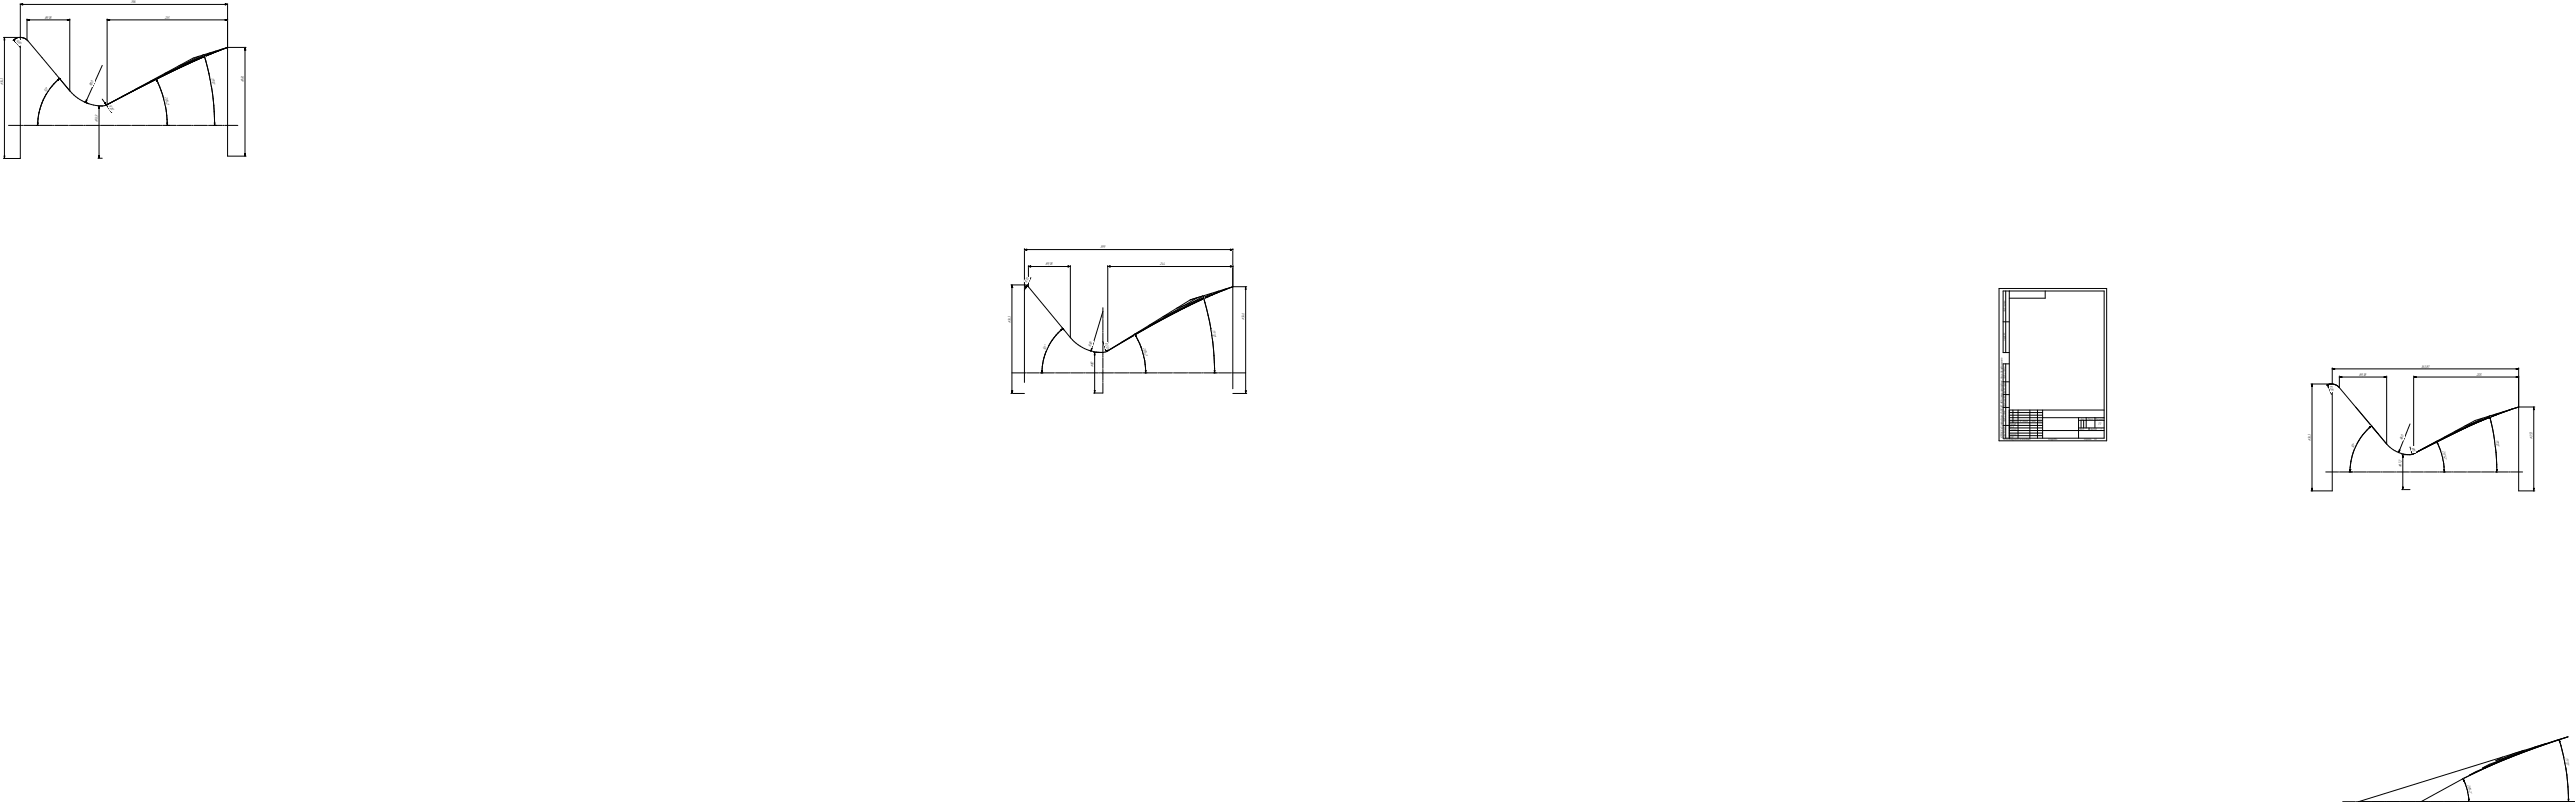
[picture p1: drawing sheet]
<svg xmlns="http://www.w3.org/2000/svg" width="2512mm" height="782mm" viewBox="0 0 2512 782" stroke-linecap="round" stroke-linejoin="round" font-family="sans-serif">
<defs><g id="words">
<g font-size="4.3">
<text x="3" y="83" transform="rotate(-90 3 83)">Ç</text>
<text x="238" y="80" transform="rotate(-90 238 80)">Ç</text>
<text x="95" y="119" transform="rotate(-90 95 119)">Ç</text>
<text x="986" y="315" transform="rotate(-90 986 315)">Ç</text>
<text x="1214" y="312" transform="rotate(-90 1214 312)">Ç</text>
<text x="1067" y="358" transform="rotate(-90 1067 358)">Ç</text>
<text x="2254" y="430" transform="rotate(-90 2254 430)">Ç</text>
<text x="2470" y="428" transform="rotate(-90 2470 428)">Ç</text>
<text x="2343" y="456" transform="rotate(-90 2343 456)">Ç</text>
</g>
<g font-size="4">
<text x="128" y="3">396</text>
<text x="44" y="18">89,18</text>
<text x="161" y="18">235</text>
<text x="16" y="40" transform="rotate(50 16 40)">R20</text>
<text x="206" y="76" transform="rotate(80 206 76)">17Å12'</text>
<text x="238" y="77" transform="rotate(-90 238 77)">0</text>
<text x="238" y="76" transform="rotate(-90 238 76)">4</text>
<text x="3" y="81" transform="rotate(-90 3 81)">3</text>
<text x="3" y="80" transform="rotate(-90 3 80)">4</text>
<text x="3" y="78" transform="rotate(-90 3 78)">3</text>
<text x="89" y="84" transform="rotate(-66 89 84)">R80</text>
<text x="238" y="79" transform="rotate(-90 238 79)">3</text>
<text x="45" y="90" transform="rotate(-56 45 90)">50Å</text>
<text x="161" y="95" transform="rotate(77 161 95)">28Å42'</text>
<text x="106" y="104" transform="rotate(55 106 104)">R20</text>
<text x="95" y="114" transform="rotate(-90 95 114)">9</text>
<text x="95" y="118" transform="rotate(-90 95 118)">7</text>
<text x="95" y="116" transform="rotate(-90 95 116)">6</text>
<text x="95" y="114" transform="rotate(-90 95 114)">,</text>
<text x="1073" y="242">399</text>
<text x="1020" y="259">89,18</text>
<text x="1131" y="259">244</text>
<text x="1002" y="276" transform="rotate(-63 1002 276)">R10</text>
<text x="986" y="312" transform="rotate(-90 986 312)">4</text>
<text x="986" y="310" transform="rotate(-90 986 310)">3</text>
<text x="1214" y="310" transform="rotate(-90 1214 310)">3</text>
<text x="1214" y="309" transform="rotate(-90 1214 309)">4</text>
<text x="1214" y="308" transform="rotate(-90 1214 308)">6</text>
<text x="986" y="313" transform="rotate(-90 986 313)">3</text>
<text x="1183" y="322" transform="rotate(81 1183 322)">17Å12'</text>
<text x="1078" y="335" transform="rotate(71 1078 335)">R20</text>
<text x="1020" y="341" transform="rotate(-65 1020 341)">50Å</text>
<text x="1064" y="338" transform="rotate(-73 1064 338)">R80</text>
<text x="1115" y="339" transform="rotate(74 1115 339)">28Å42'</text>
<text x="1067" y="356" transform="rotate(-90 1067 356)">8</text>
<text x="1067" y="355" transform="rotate(-90 1067 355)">0</text>
<text x="2362" y="358">363,81</text>
<text x="2301" y="366">89,18</text>
<text x="2416" y="366">205</text>
<text x="2273" y="377" transform="rotate(68 2273 377)">R20</text>
<text x="2046" y="415">1:1</text>
<text x="2254" y="425" transform="rotate(-90 2254 425)">3</text>
<text x="2470" y="425" transform="rotate(-90 2470 425)">5</text>
<text x="2470" y="423" transform="rotate(-90 2470 423)">3</text>
<text x="2254" y="428" transform="rotate(-90 2254 428)">3</text>
<text x="2254" y="427" transform="rotate(-90 2254 427)">4</text>
<text x="2343" y="429" transform="rotate(-68 2343 429)">R60</text>
<text x="2435" y="429" transform="rotate(83 2435 429)">17Å12'</text>
<text x="2470" y="426" transform="rotate(-90 2470 426)">2</text>
<text x="2296" y="437" transform="rotate(-65 2296 437)">50Å</text>
<text x="2353" y="437" transform="rotate(70 2353 437)">R15</text>
<text x="2383" y="440" transform="rotate(76 2383 440)">28Å42'</text>
<text x="2343" y="454" transform="rotate(-90 2343 454)">6</text>
<text x="2343" y="452" transform="rotate(-90 2343 452)">7</text>
<text x="2343" y="451" transform="rotate(-90 2343 451)">,</text>
<text x="2343" y="450" transform="rotate(-90 2343 450)">2</text>
<text x="2503" y="739" transform="rotate(79 2503 739)">17Å12'</text>
<text x="2407" y="766" transform="rotate(76 2407 766)">28Å42'</text>
</g>
<g font-size="2.8">
<text x="1956" y="304" transform="rotate(-90 1956 304)">Перв. примен.</text>
<text x="1956" y="333" transform="rotate(-90 1956 333)">Справ. №</text>
<text x="1956" y="369" transform="rotate(-90 1956 369)">Подп. и дата</text>
<text x="1956" y="384" transform="rotate(-90 1956 384)">Инв. № дубл.</text>
<text x="1956" y="397" transform="rotate(-90 1956 397)">Взам. инв. №</text>
<text x="1956" y="412" transform="rotate(-90 1956 412)">Подп. и дата</text>
<text x="1970" y="412">№ докум.</text>
<text x="1982" y="412">Подп.</text>
<text x="2029" y="409">Лит.</text>
<text x="2036" y="409">Масса</text>
<text x="2044" y="409">Масштаб</text>
<text x="1960" y="414">Разраб.</text>
<text x="1960" y="417">Пров.</text>
<text x="1960" y="419">Т.контр.</text>
<text x="2028" y="419">Лист</text>
<text x="2039" y="419">Листов</text>
<text x="2049" y="419">1</text>
<text x="1960" y="424">Н.контр.</text>
<text x="1954" y="427" transform="rotate(-90 1954 427)">КОМПАС-3Dv20Учебнаяверсия©2021ООО&quot;АСКОН-Системыпроектирования&quot;, Россия. Всеправазащищены.</text>
<text x="1954" y="429">Недлякоммерческогоиспользования</text>
<text x="1956" y="426" transform="rotate(-90 1956 426)">Инв. № подл.</text>
<text x="1960" y="427">Утв.</text>
<text x="1998" y="429">Копировал</text>
<text x="2033" y="429">Формат</text>
<text x="2043" y="429">A4</text>
</g>
<g font-size="2.7">
<text x="1960" y="412">Изм.</text>
<text x="1964" y="412">Лист</text>
<text x="1988" y="412">Дата</text>
</g>
</g></defs>
<g fill="none" stroke="#000" stroke-width=".98">
<path d="M20 3v33zM20 4h2zM20 4l2 1zM20 4h202zM22 4h.1M26 18v21zM26 19h3zM26 19l3 1zM26 19h42zM29 19h.1M66 20l2-1zM66 19h.1"/>
<path d="M66 19h2zM66 20h.1M68 18v71zM104 18v84zM104 19h3zM104 19l3 1zM104 19h118zM107 19h.1M220 5l2-1zM220 4h.1M220 4h2zM220 20l2-1z"/>
<path d="M220 19h.1M220 19h2zM220 5h.1M220 20h.1M222 3v43zM222 18v28zM3 36h17zM4 39h.1M4 36l1 3zM5 39h.1M4 36v3zM4 36v119z"/>
<path d="M13 39h1zM14 39l1 1zM14 39l1 2zM14 39l6 7zM14 39l1-1zM15 38l1-1zM16 37h1zM17 37h2zM19 37l1-1zM20 36v119zM20 36l1 1zM20 36h1z"/>
<path d="M21 36l1 1zM21 37h1zM22 37h1zM22 37h2zM23 37l1 1zM24 37l1 1zM24 38h1zM25 38l1 1zM26 39h.1M26 39l1 1zM27 40h.1M27 40l14 16z"/>
<path d="M15 40h.1M41 56l14 16zM189 57l33-11zM189 60h.1M189 60l1-1zM190 59h2zM192 59l1-1zM192 58l16-7zM193 58h.1M194 58v-1zM194 57h2zM196 57l1-1z"/>
<path d="M197 56h.1M198 56h.1M198 54l2-1zM198 56l1-1zM199 55h1zM199 53l2 6zM199 53l1 3zM199 53v3zM200 56h.1M200 55l2-1zM201 59l1 7zM202 54h.1"/>
<path d="M202 54h1zM203 54l1-1zM204 53h1zM205 53h.1M206 53h.1M206 52h1zM207 52h1zM208 52l1-1zM208 51l14-5zM209 51h.1M210 51h.1M210 51l2-1z"/>
<path d="M212 50h1zM213 50h.1M213 50l1-1zM214 49h1zM215 49l2-1zM217 48l4-1zM221 47l1-1zM222 46v106zM222 46h18zM239 49h.1M239 46v3zM239 46v106z"/>
<path d="M55 72l13 17zM55 80l2-3zM56 78h.1M56 78l2-1zM57 77h1zM57 76l11 13zM58 77l-2 1zM100 64l-17 36zM147 79l64-29zM151 78l2-1zM152 77l2 4zM152 77l2 2z"/>
<path d="M152 77l1 3zM153 77l21-10zM154 79h.1M153 79h.1M159 74l13-6zM161 72l55-24zM172 68l12-6zM174 64l48-18zM175 66l17-8zM184 62l5-2zM202 66l2 6zM204 72l1 6z"/>
<path d="M205 78l1 6zM42 98l-1 2zM44 95l-2 3zM45 92l-1 3zM47 89l-2 3zM49 87l-2 2zM51 84l-2 3zM53 82l-2 2zM53 82l2-2zM68 89h1zM69 89l1 2zM70 91l2 2z"/>
<path d="M72 93l2 1zM74 94l2 2zM76 96l2 1zM78 97l2 1zM80 98l2 1zM82 99l2 1zM83 99v1zM83 100h.1M83 100l3 1zM84 97l-1 3zM84 97h.1M84 98h.1"/>
<path d="M85 98l-2 2zM100 97l4 5zM119 94l81-41zM130 89l16-8zM130 89l23-12zM133 87l72-36zM146 81l13-7zM154 81l2 4zM156 85l1 3zM157 88l2 4zM159 92l1 4zM160 96l1 4z"/>
<path d="M206 84l1 6zM207 90l1 6zM208 96l1 7zM36 120l1 2zM36 120h.1M37 119v3zM37 116v3zM37 120v2zM38 113l-1 3zM38 110v3zM39 107l-1 3zM40 104l-1 3z"/>
<path d="M41 100l-1 4zM84 100l3 1zM86 101h.1M87 101l2 1zM89 102h2zM91 102l3 1zM94 103h2zM96 103h4zM96 103h3zM97 105h.1M97 103v3zM97 106h.1"/>
<path d="M97 103l-1 3zM97 103v51zM99 103h1zM100 103h.1M100 103h1zM101 103h2zM102 100l2 2zM102 100h.1M103 103l1-1zM103 100l1 2zM103 103h.1M104 102h.1"/>
<path d="M104 102l5 8zM104 102l90-47zM104 102l26-13zM104 102l85-45zM161 100l1 4zM162 104v4zM162 108l1 4zM163 112v5zM163 120v2zM163 120h.1M163 117v4zM209 103v6z"/>
<path d="M209 109v6zM209 120v2zM209 120h.1M209 115v7zM210 120l-1 2zM8 122h13zM22 122h1zM23 122h13zM35 122h3zM37 120h.1M37 122h1zM38 122h13z"/>
<path d="M52 122h1zM54 122h12zM67 122h1zM69 122h12zM82 122h1zM84 122h12zM97 122h1zM99 122h13zM112 122h1zM114 122h13zM127 122h1zM129 122h13z"/>
<path d="M142 122h1zM144 122h13zM157 122h1zM159 122h13zM162 122h3zM163 121v1zM172 122h1zM174 122h13zM188 122h.1M189 122h13zM203 122h.1M204 122h13z"/>
<path d="M208 122h3zM209 122h.1M218 122h.1M219 122h13zM3 155h17zM4 152v3zM4 152h.1M5 152l-1 3zM96 154h4zM96 152l1 2zM96 152h.1M97 152h.1"/>
<path d="M97 152v2zM222 152h18zM239 150v2zM239 150h.1M999 242v36zM999 243h3zM999 243l3 1zM999 243h204zM1002 243h.1M1003 259v21zM1003 260h3zM1003 260h41z"/>
<path d="M1005 260h.1M1006 260h.1M1042 260h.1M1042 260h2zM1044 259v70zM1081 259v83zM1081 260h2zM1081 260h122zM1083 260h.1M1200 260h.1M1200 260h3zM1200 244l3-1z"/>
<path d="M1200 243h.1M1200 243h3zM1200 244h.1M1203 259v21zM1203 242v38zM986 278h13zM987 278v2zM987 278v106zM999 278v95zM999 278h1zM1000 278h1zM1001 278h1z"/>
<path d="M1002 278v1zM1002 278l-1 3zM1002 278l-2 2zM1002 278l-3 5zM1002 279h1zM1002 279h.1M1003 280h.1M1003 280l41 49zM1006 271l-4 7zM1203 280h.1M1203 280v99zM1203 280h13z"/>
<path d="M1215 280v2zM1215 280v104zM987 280h.1M1001 280h.1M1001 281h.1M1156 300l2-1zM1158 299l2-1zM1160 298h.1M1160 298l1-1zM1161 297h2zM1161 292l42-12zM1161 292l13-4z"/>
<path d="M1163 297l1-1zM1164 296h.1M1165 296h.1M1165 296l1-1zM1166 295l1-1zM1167 294h2zM1169 294h.1M1170 293h.1M1170 293l2-1zM1172 292h2zM1174 292h.1M1174 289l1 6z"/>
<path d="M1174 289l1 2zM1174 289v2zM1174 291h.1M1175 291h.1M1174 291h1zM1175 291l1-1zM1175 295l2 6zM1176 290h2zM1178 290h.1M1178 289h.1M1179 289h.1M1179 289l2-1z"/>
<path d="M1181 288h1zM1182 288h.1M1183 288h.1M1183 287h1zM1184 287h1zM1185 287l1-1zM1186 286h.1M1187 286h.1M1187 286l1-1zM1188 285h1zM1189 285l2-1zM1191 284h.1"/>
<path d="M1191 284h1zM1192 284l1-1zM1193 283h2zM1195 283h.1M1195 282h.1M1196 282h1zM1197 282l2-1zM1199 281l4-1zM1215 282h.1M1950 281v149zM1950 281h105zM1954 284v60z"/>
<path d="M1954 284h6zM1957 284v60zM1960 284v143zM1960 284h93zM1960 291h35zM1995 284v7zM2053 284v143zM2055 281v149zM1036 320l2 2zM1076 312v10zM1076 311h.1M1076 300v10z"/>
<path d="M1076 304l-12 38zM1121 317l68-33zM1127 315l11-6zM1134 309l62-27zM1138 309l10-5zM1148 301l55-21zM1148 304l2-1zM1150 303l5-2zM1155 301h.1M1155 300h.1M1155 300h1zM1177 301l2 7z"/>
<path d="M1179 308l1 6zM1180 314l1 6zM1954 314h6zM1022 340l-1 2zM1023 337l-1 3zM1025 334l-2 3zM1026 332l-1 2zM1028 329l-2 3zM1030 327l-2 2zM1032 325l3-3zM1032 325l-2 2zM1035 322l2-2z"/>
<path d="M1035 322h.1M1037 320l-2 2zM1044 329l1 1zM1045 330l1 1zM1046 331l2 2zM1048 333l2 2zM1050 335l2 1zM1052 336l2 1zM1054 337l2 2zM1056 339l2 1zM1058 340l2 1zM1065 340l-1 2z"/>
<path d="M1065 340h.1M1076 337v10zM1076 335v1zM1076 324v10zM1076 323v1zM1076 333l3 10zM1094 334l81-46zM1102 330l13-8zM1106 326l2-1zM1107 326l2 3zM1107 326l1 2zM1107 326l75-40z"/>
<path d="M1108 328h.1M1109 329l1 3zM1110 332l2 3zM1112 335l1 3zM1113 338l1 4zM1115 322l12-7zM1181 320l1 7zM1182 327l1 7zM1183 334l1 6zM1017 357v3zM1017 354v3zM1018 351l-1 3z"/>
<path d="M1019 348l-1 3zM1019 345v3zM1021 342l-2 3zM1060 341l2 1zM1062 342h3zM1063 342h1zM1065 342h.1M1065 342l2 1zM1067 344h9zM1067 343h2zM1068 346h.1M1068 344v2z"/>
<path d="M1068 344l-1 2zM1068 344v39zM1069 343h3zM1072 343l2 1zM1074 344h1zM1075 344h.1M1075 344l2-1zM1076 360h.1M1076 349v10zM1076 347v1zM1077 343h1zM1078 343h1z"/>
<path d="M1078 341l1 2zM1078 341h.1M1079 343h.1M1079 341h.1M1079 340v3zM1079 343l1-1zM1080 342h1zM1081 342l80-50zM1081 342l87-52zM1081 342l21-12zM1114 342l1 3zM1115 345l1 3z"/>
<path d="M1116 348l1 4zM1117 352v3zM1117 355v4zM1117 359l1 3zM1184 340v7zM1184 347l1 6zM1185 353v7zM1185 360v4zM1954 355v72zM1954 355h6zM1954 344h6zM1957 355v72z"/>
<path d="M2275 359v15zM2275 360l3-1zM2275 360h3zM2275 360h182zM2277 360h.1M2278 359h.1M2455 360h.1M2454 359l3 1zM2454 360h.1M2457 359v38zM987 364h12zM1000 364h1z"/>
<path d="M1002 364h12zM1014 364h1zM1015 364h2zM1016 364h12zM1016 361v3zM1016 361h.1M1016 363h.1M1017 360l-1 3zM1017 361h.1M1017 361l-1 3zM1029 364h1zM1030 364h13z"/>
<path d="M1043 364h1zM1045 364h12zM1058 364h.1M1059 364h12zM1072 364h1zM1073 364h13zM1076 373v10zM1076 372h.1M1076 361v10zM1086 364h1zM1088 364h12zM1101 364h1z"/>
<path d="M1102 364h12zM1115 364h1zM1117 364h2zM1117 364h12zM1117 361l1 3zM1117 361h.1M1118 362v2zM1118 361h.1M1118 361v3zM1130 364h.1M1131 364h12zM1144 364h1z"/>
<path d="M1145 364h13zM1158 364h1zM1160 364h12zM1173 364h.1M1174 364h12zM1184 364h3zM1184 361l1 3zM1184 361h.1M1185 361h.1M1185 361v3zM1187 364h1zM1189 364h12z"/>
<path d="M1202 364h.1M1203 364h12zM1954 372h6zM2254 374h21zM2255 377h.1M2255 374l1 3zM2256 377h.1M2255 374v3zM2255 374v105zM2270 375h.1M2270 375h1zM2271 375l1 2z"/>
<path d="M2271 375v3zM2271 375l3 9zM2271 375l1-1zM2272 377h.1M2271 377h.1M2272 374h2zM2274 374h1zM2275 374h.1M2275 374v105zM2275 374l2 1zM2276 374l1 1zM2277 375h1z"/>
<path d="M2278 375h1zM2279 375l1 1zM2280 376l1 1zM2281 377l1 1zM2282 378h.1M2282 378l46 55zM2282 367v11zM2282 368l3-1zM2282 368h3zM2282 368h46zM2284 368h.1M2285 367h.1"/>
<path d="M2326 368h2zM2326 368h.1M2326 367l2 1zM2328 367v66zM2354 367v75zM2354 368l3-1zM2354 368h3zM2354 368h103zM2357 368h.1M2357 367h.1M2454 360h3zM2454 368h3z"/>
<path d="M2455 368h.1M2454 367l3 1zM2454 368h.1M2457 367v30zM986 384h13zM987 381v3zM987 381h.1M1067 383h9zM1067 381l1 2zM1067 381h.1M1068 381h.1M1068 381v2z"/>
<path d="M1203 384h13zM1215 381v3zM1215 381h.1M1954 397h6zM1954 385h6zM1960 400h93zM1960 400v27zM1964 400v12zM1969 400v27zM1980 400v27zM1988 400v27zM1993 400v27z"/>
<path d="M2298 397l22 26zM2448 400h.1M2448 400l1-1zM2449 399h1zM2450 399l7-2zM2450 399l3-1zM2453 398l4-1zM2457 397v82zM2457 397h16zM2472 399h.1M2472 397v2zM2472 397l-1 2z"/>
<path d="M2472 397v82zM1954 415h6zM1960 405h33zM1960 407h33zM1960 415h33zM1960 417h33zM1960 420h33zM1960 402h33zM1960 410h33zM1960 412h33zM1993 407h60zM1993 420h35z"/>
<path d="M2028 407v20zM2028 420h25zM2028 410h7zM2028 417h25zM2030 410v7zM2033 410v7zM2035 407v10zM2035 410h18zM2038 417v3zM2044 407v10zM2309 420l-2 2zM2311 417l2-2z"/>
<path d="M2311 417l-2 3zM2312 417h.1M2313 414l7 9zM2313 415l-1 2zM2351 413l-11 28zM2401 419l3-1zM2404 418l1-1zM2404 415l46-16zM2405 417h.1M2405 417h1zM2406 417l1-1zM2407 416l12-5z"/>
<path d="M2407 416l3-1zM2410 415l2-1zM2412 414h.1M2413 414h.1M2413 414l1-1zM2414 413h1zM2414 410l43-13zM2415 413l2-1zM2417 412l3-1zM2419 411l16-6zM2420 411h.1M2420 410h.1"/>
<path d="M2420 410h1zM2421 410h1zM2422 410l2-1zM2424 409l3-1zM2427 408h.1M2427 407h1zM2428 407h1zM2429 406l1 5zM2429 406l1-1zM2429 406l1 2zM2429 406v2zM2430 408h.1"/>
<path d="M2429 408h.1M2429 407l3-1zM2430 411l1 6zM2431 417l1 6zM2432 406l3-1zM2435 405h.1M2435 405l15-6zM2435 405l1-1zM2436 404h1zM2437 404l2-1zM2439 403l3-1zM2442 402h.1"/>
<path d="M2442 402h1zM2443 402l1-1zM2444 401h2zM2446 401l2-1zM1950 430h105zM1954 427h6zM1960 427h93zM1960 422h33zM1960 425h33zM2297 438l-1 3zM2298 435l-1 3zM2299 432l-1 3z"/>
<path d="M2301 430l-2 2zM2303 427l-2 3zM2305 424l-2 3zM2307 422l-2 2zM2320 423l8 10zM2328 433h.1M2328 433l2 2zM2330 435l1 1zM2331 436l2 1zM2333 437l2 2zM2335 439l1 1zM2336 440l2 1z"/>
<path d="M2340 439v2zM2340 439h.1M2341 439h.1M2341 439l-1 2zM2351 436l2 7zM2364 437l65-31zM2365 437h.1M2366 437l1-1zM2367 436h1zM2368 436l3-2zM2371 434l5-2zM2374 433l33-17z"/>
<path d="M2376 432l7-4zM2377 430l1 3zM2377 430l1 2zM2378 432h.1M2378 433l2 3zM2380 436l1 3zM2381 439l1 3zM2383 428l15-8zM2384 426l52-23zM2394 421l49-20zM2398 420l3-1zM2432 423l1 6z"/>
<path d="M2433 429l1 6zM2434 435l1 6zM2292 458v2zM2292 458h.1M2292 459v1zM2293 456l-1 3zM2293 458l-1 2zM2293 453v3zM2293 450v3zM2294 447l-1 3zM2295 444l-1 3zM2296 441l-1 3z"/>
<path d="M2338 441h2zM2340 441l2 1zM2342 442l2 1zM2343 443h8zM2344 446h.1M2344 443v3zM2344 443v34zM2344 443h2zM2346 443h2zM2348 443h2zM2350 443h1zM2351 443h.1"/>
<path d="M2351 443h1zM2352 443h1zM2352 441l1 2zM2352 441h.1M2353 441h.1M2353 440v3zM2353 443h1zM2354 443h.1M2354 442l68-34zM2354 442l20-9zM2354 442l11-5zM2354 442l60-32z"/>
<path d="M2356 441l22-11zM2382 442l1 4zM2383 446v3zM2383 449l1 3zM2384 452v3zM2384 458v2zM2384 458h.1M2384 455v3zM2385 458l-1 2zM2435 441v6zM2435 447l1 6zM2435 458l1 2z"/>
<path d="M2435 458h.1M2436 453v6zM2436 459v1zM2436 458h.1M2436 458v2zM2254 479h21zM2255 476v3zM2255 476h.1M2256 476l-1 3zM2269 460h11zM2281 460h1zM2283 460h11z"/>
<path d="M2291 460h4zM2295 460h1zM2296 460h12zM2309 460h1zM2310 460h12zM2323 460h1zM2324 460h12zM2337 460h.1M2338 460h12zM2343 477h8zM2344 475v2zM2344 475h.1"/>
<path d="M2351 460h.1M2352 460h12zM2364 460h1zM2366 460h12zM2378 460h1zM2380 460h11zM2384 460h1zM2392 460h1zM2394 460h11zM2406 460h1zM2407 460h12zM2420 460h1z"/>
<path d="M2421 460h12zM2434 460h1zM2435 460h1zM2435 460h12zM2448 460h.1M2449 460h12zM2457 479h16zM2471 476l1 3zM2471 476h.1M2472 476h.1M2472 476v3zM2502 719l3-1z"/>
<path d="M2448 739l9-4zM2448 739l18-7zM2448 739l25-11zM2452 735l10-3zM2457 735l11-4zM2466 732l19-7zM2466 732l18-7zM2468 731l10-4zM2473 728l11-3zM2478 727l11-3zM2485 725l20-7zM2485 725l9-3z"/>
<path d="M2489 724l13-5zM2494 722l11-4zM2496 721l2 6zM2496 721l1 2zM2496 721l1 3zM2497 723h.1M2498 727l2 5zM2500 732l1 6zM2501 738l1 6zM2403 759l14-7zM2403 759l9-5zM2403 759l1 3z"/>
<path d="M2403 759l1 2zM2403 759v3zM2409 756l6-4zM2409 756l8-4zM2412 754l9-3zM2415 752l17-7zM2417 752l35-17zM2417 752l15-7zM2421 751l3-2zM2422 749l6-4zM2422 749l26-10zM2424 749h.1"/>
<path d="M2425 749h.1M2425 749l1-1zM2426 748h1zM2427 748l1-1zM2428 745l38-13zM2428 747h.1M2429 747h.1M2429 747l2-1zM2431 746l2-1zM2432 745l30-13zM2432 745l16-6zM2433 745l6-2z"/>
<path d="M2435 742l6-4zM2435 742l50-17zM2439 743l9-4zM2502 744l1 6zM2503 750l1 6zM2504 756l1 5zM2404 761h.1M2404 762l1 2zM2405 764l1 3zM2406 767l1 3zM2407 770v2zM2407 772l1 3z"/>
<path d="M2408 775v3zM2408 779v3zM2408 779h.1M2408 778v3zM2409 779l-1 3zM2505 761v6zM2505 767v6zM2505 779l1 3zM2505 779h.1M2505 773l1 6zM2506 779v3zM2506 779h.1"/>
<path d="M2285 782h12zM2298 782h1zM2300 782h12zM2301 782l196-61zM2301 782h206zM2312 782h1zM2314 782h12zM2327 782h.1M2328 782h12zM2341 782h1zM2342 782h12zM2355 782h1z"/>
<path d="M2357 782h12zM2362 782l41-23zM2370 782h.1M2371 782h12zM2384 782h1zM2385 782h12zM2398 782h1zM2400 782h12zM2407 782h105zM2408 781v1zM2412 782h1zM2414 782h12z"/>
<path d="M2427 782h.1M2428 782h12zM2441 782h1zM2442 782h12zM2455 782h1zM2457 782h12zM2469 782h1zM2471 782h12zM2484 782h1zM2485 782h12zM2498 782h1zM2500 782h12z"/>
</g>
<g fill="#fff" stroke="#fff" stroke-width=".98">
<path d="M2340 439h1zM2340 439h1zM2340 439h1zM2340 439h1zM2340 439h1zM2340 439h1zM2340 439h1zM2340 439h1zM2340 439h1zM2340 439h1zM2340 439h1zM2340 439h1zM2340 439h1zM2340 439h1zM2340 439h1zM2340 440h1zM2340 440h1zM2340 440h1zM2340 440h1zM2340 440h1zM2340 440h1zM2340 440h1zM2340 440h1zM2340 440h1zM2340 440h1zM2340 440h1zM2340 440h1zM2340 440h1zM2340 440h1zM2340 440h1zM2340 440h1zM2340 441h1z"/>
<path d="M2342 423h1zM2342 424h2zM2342 424h2zM2342 424h2zM2342 424h2zM2342 424h2zM2342 424h2zM2342 424h2zM2342 424h2zM2342 424h2zM2342 424h3zM2342 424h3zM2342 424h3zM2342 424h3zM2342 424h3zM2342 424h3zM2342 424h3zM2342 424h3zM2342 424h3zM2342 424h3zM2342 424h4zM2342 424h4zM2342 424h4zM2342 424h4zM2342 424h4zM2342 425h4zM2342 425h4zM2342 425h4zM2342 425h4zM2342 425h4zM2342 425h4zM2342 425h4zM2342 425h4zM2342 425h4zM2342 425h4zM2342 425h4zM2342 425h4zM2342 425h4zM2342 425h4zM2342 425h4zM2342 425h4zM2342 425h4zM2342 426h4zM2342 426h4zM2342 426h4zM2342 426h3zM2342 426h3zM2342 426h3zM2342 426h3zM2341 426h4zM2341 426h4zM2341 426h4zM2341 426h4zM2341 426h4zM2341 426h4zM2341 426h4zM2341 427h4zM2341 427h4zM2341 427h4zM2341 427h4zM2341 427h4zM2341 427h4zM2341 427h4zM2341 427h4zM2341 427h4zM2341 427h4zM2341 427h4zM2341 427h4zM2341 427h4zM2341 427h4zM2341 428h4zM2341 428h4zM2341 428h4zM2341 428h4zM2341 428h4zM2341 428h4zM2341 428h4zM2341 428h4zM2341 428h4zM2341 428h4zM2341 428h4zM2341 428h4zM2341 428h4zM2341 428h3zM2341 428h3zM2341 428h3zM2341 428h3zM2341 428h3zM2341 428h3zM2341 428h3zM2341 429h3zM2341 429h3zM2341 429h3zM2341 429h3zM2341 429h3zM2342 429h2zM2342 429h2zM2342 429h2zM2342 429h2zM2342 429h2zM2342 429h2zM2342 429h2zM2342 429h2zM2342 429h2zM2342 429h2zM2343 429h1zM2343 429h1zM2343 429h1zM2343 429h1zM2343 429h1zM2343 429h1zM2343 429h1zM2343 430h1zM2343 430h1z"/>
<path d="M2271 376h1zM2271 376h1zM2271 376h1zM2271 376h1zM2271 377h1zM2271 377h1zM2271 377h1zM2271 377h1zM2271 377h1zM2271 377h1zM2271 377h1zM2271 377h1zM2271 377h1zM2271 377h1zM2271 377h1zM2271 377h1zM2271 377h1zM2271 377h1zM2271 377h1zM2271 378h1zM2271 378h1zM2271 378h1zM2271 378h1zM2271 378h1z"/>
<path d="M2274 376h1zM2274 376h1zM2274 376h1zM2274 376h1zM2274 376h1zM2274 376h1zM2274 376h1zM2274 376h1zM2274 376h1zM2273 376h3zM2273 376h3zM2273 376h3zM2273 376h3zM2273 377h3zM2273 377h3zM2273 377h3zM2273 377h3zM2273 377h3zM2273 377h3zM2272 377h4zM2272 377h4zM2272 377h4zM2272 377h4zM2272 377h4zM2272 377h4zM2272 377h4zM2272 377h4zM2272 377h4zM2272 377h4zM2272 377h4zM2272 377h4zM2272 377h4zM2272 378h4zM2272 378h4zM2272 378h4zM2272 378h4zM2272 378h4zM2272 378h4zM2272 378h4zM2272 378h4zM2272 378h4zM2272 378h4zM2272 378h4zM2272 378h4zM2272 378h4zM2273 379h3zM2273 379h3zM2273 379h3zM2273 379h3zM2273 379h4zM2273 379h4zM2273 379h4zM2273 379h4zM2273 379h4zM2273 379h4zM2273 379h4zM2273 379h4zM2273 379h4zM2273 380h4zM2273 380h4zM2273 380h4zM2273 380h4zM2273 380h4zM2273 380h4zM2273 380h4zM2273 380h4zM2273 380h4zM2273 380h4zM2273 380h4zM2273 380h4zM2273 380h4zM2273 380h4zM2273 380h4zM2273 380h4zM2273 380h4zM2273 380h4zM2273 381h4zM2273 381h4zM2273 381h4zM2273 381h4zM2273 381h4zM2273 381h4zM2273 381h4zM2273 381h4zM2273 381h4zM2273 381h4zM2274 381h3zM2274 381h3zM2274 381h3zM2274 381h3zM2274 381h2zM2274 381h2zM2274 381h2zM2274 381h2zM2274 381h2zM2274 382h2zM2274 382h2zM2274 382h2zM2274 382h2zM2274 382h2zM2274 382h1zM2274 382h1zM2274 382h1zM2274 382h1zM2274 382h1zM2274 382h1zM2274 382h1zM2274 382h1z"/>
<path d="M2251 423h4zM2251 423h4zM2251 423h4zM2251 423h4zM2251 423h4zM2251 423h4zM2251 424h4zM2251 424h4zM2251 424h4zM2251 424h4zM2251 424h4zM2251 424h4zM2251 424h4zM2251 424h4zM2251 424h4zM2251 424h4zM2251 424h4zM2251 424h4zM2251 425h4zM2251 425h4zM2251 425h4zM2251 425h4zM2251 425h4zM2251 425h4zM2251 425h4zM2251 425h4zM2251 425h4zM2251 425h4zM2251 425h4zM2251 425h4zM2251 426h4zM2251 426h4zM2251 426h4zM2251 426h4zM2251 426h4zM2251 426h4zM2251 426h4zM2251 426h4zM2251 426h4zM2251 426h4zM2251 426h4zM2251 426h4zM2251 427h4zM2251 427h4zM2251 427h4zM2251 427h4zM2251 427h4zM2251 427h4zM2251 427h4zM2251 427h4zM2251 427h4zM2251 427h4zM2251 427h4zM2251 427h4zM2251 428h4zM2251 428h4zM2251 428h4zM2251 428h4zM2251 428h4zM2251 428h4zM2251 428h4zM2251 428h4zM2251 428h4zM2251 428h4zM2251 428h4zM2251 428h4zM2251 429h4zM2251 429h4zM2251 429h4zM2251 429h4zM2251 429h4zM2251 429h4zM2251 429h4zM2251 429h4zM2251 429h4zM2251 429h4zM2251 429h4zM2251 430h4zM2251 430h4zM2251 430h4zM2251 430h4zM2251 430h4zM2251 430h4z"/>
<path d="M2255 375h1zM2255 375h1zM2255 375h1zM2255 375h1zM2255 375h1zM2255 375h1zM2255 375h1zM2255 375h1zM2255 375h1zM2255 376h1zM2255 376h1zM2255 376h1zM2255 376h1zM2255 376h1zM2255 376h1zM2255 376h1zM2255 376h1zM2255 376h1zM2255 376h1zM2255 376h1zM2255 377h1zM2255 377h1zM2255 377h1zM2255 377h1zM2255 377h1zM2255 377h1zM2255 377h1z"/>
<path d="M2255 476h1zM2255 476h1zM2255 476h1zM2255 476h1zM2255 476h1zM2255 476h1zM2255 476h1zM2255 476h1zM2255 477h1zM2255 477h1zM2255 477h1zM2255 477h1zM2255 477h1zM2255 477h1zM2255 477h1zM2255 477h1zM2255 477h1zM2255 477h1zM2255 477h1zM2255 477h1zM2255 478h1zM2255 478h1zM2255 478h1zM2255 478h1zM2255 478h1zM2255 478h1zM2255 478h1zM2255 478h1z"/>
<path d="M2409 765h1zM2409 765h1zM2409 765h1zM2409 765h1zM2409 765h1zM2408 765h2zM2408 765h2zM2408 765h2zM2408 765h2zM2408 765h2zM2408 765h2zM2407 765h3zM2407 765h3zM2407 765h3zM2407 765h3zM2407 766h3zM2407 766h3zM2406 766h4zM2406 766h4zM2406 766h4zM2406 766h4zM2406 766h4zM2406 766h4zM2406 766h4zM2406 766h4zM2406 766h4zM2406 766h4zM2406 766h4zM2406 766h4zM2406 766h4zM2406 766h4zM2406 766h4zM2406 766h4zM2406 766h4zM2406 767h4zM2406 767h4zM2406 767h4zM2407 767h3zM2407 767h3zM2407 767h3zM2407 767h3zM2407 767h3zM2407 767h3zM2407 767h3zM2407 767h3zM2407 768h3zM2407 768h3zM2407 768h3zM2407 768h4zM2407 768h4zM2407 768h4zM2407 768h4zM2407 768h4zM2407 768h4zM2407 768h4zM2407 768h4zM2407 768h4zM2407 769h4zM2407 769h4zM2407 769h4zM2407 769h4zM2407 769h4zM2407 769h4zM2407 769h4zM2407 769h4zM2407 769h4zM2407 769h4zM2407 769h4zM2407 769h4zM2407 769h4zM2407 769h4zM2407 769h4zM2407 770h4zM2407 770h4zM2407 770h4zM2407 770h4zM2407 770h4zM2407 770h4zM2407 770h4zM2407 770h4zM2407 770h4zM2407 770h4zM2407 770h4zM2407 770h4zM2407 770h4zM2407 770h4zM2407 770h4zM2407 771h4zM2407 771h4zM2407 771h4zM2408 771h3zM2408 771h3zM2408 771h3zM2408 771h3zM2408 771h3zM2408 771h3zM2408 771h3zM2408 771h3zM2408 771h3zM2408 772h3zM2408 772h3zM2408 772h4zM2408 772h4zM2408 772h4zM2408 772h4zM2408 772h4zM2408 772h4zM2408 772h4zM2408 772h4zM2408 772h4zM2408 772h4zM2408 773h4zM2408 773h4zM2408 773h4zM2408 773h4zM2408 773h4zM2408 773h4zM2408 773h4zM2408 773h4zM2408 773h4zM2408 773h4zM2408 773h4zM2408 773h4zM2408 773h4zM2408 773h4zM2408 773h4zM2408 773h4zM2408 773h4zM2408 774h3zM2408 774h3zM2408 774h3zM2408 774h3zM2408 774h3zM2408 774h3zM2408 774h2zM2408 774h2zM2408 774h2zM2408 774h2zM2408 774h2zM2408 774h2zM2408 774h1zM2408 774h1zM2408 774h1zM2408 774h1z"/>
<path d="M2403 760h1zM2403 760h1zM2403 760h1zM2403 760h1zM2403 760h1zM2403 760h1zM2403 760h1zM2403 760h1zM2403 761h1zM2403 761h1zM2403 761h1zM2403 761h1zM2403 761h1zM2403 761h1zM2403 761h1zM2403 761h1zM2403 761h1zM2403 761h1zM2403 761h1zM2403 761h1zM2403 761h1zM2403 761h1zM2403 761h1zM2403 761h1zM2403 761h1zM2403 761h1zM2403 761h1zM2403 761h1zM2403 762h1zM2403 762h1zM2403 762h1zM2403 762h1zM2403 762h1zM2403 762h1z"/>
<path d="M2408 779h1zM2408 779h1zM2408 779h1zM2408 779h1zM2408 779h1zM2408 779h1zM2408 779h1zM2408 779h1zM2408 780h1zM2408 780h1zM2408 780h1zM2408 780h1zM2408 780h1zM2408 780h1zM2408 780h1zM2408 780h1zM2408 780h1zM2408 780h1zM2408 780h1zM2408 780h1zM2408 781h1zM2408 781h1zM2408 781h1zM2408 781h1zM2408 781h1zM2408 781h1zM2408 781h1z"/>
<path d="M2504 739h1zM2504 739h1zM2504 739h1zM2504 739h1zM2504 739h1zM2503 739h2zM2503 739h2zM2503 739h2zM2503 739h2zM2502 739h3zM2502 739h3zM2502 739h3zM2502 739h3zM2502 739h3zM2502 740h3zM2502 740h3zM2502 740h4zM2502 740h4zM2502 740h4zM2502 740h4zM2502 740h4zM2502 740h4zM2502 740h4zM2502 740h4zM2502 740h4zM2502 740h4zM2502 741h4zM2502 741h4zM2502 741h4zM2502 741h4zM2502 741h4zM2502 741h4zM2502 741h4zM2502 741h4zM2502 741h4zM2502 741h4zM2502 741h4zM2502 741h4zM2502 741h4zM2502 742h4zM2502 742h4zM2502 742h4zM2502 742h4zM2502 742h4zM2502 742h4zM2502 742h4zM2502 742h4zM2502 742h4zM2502 742h4zM2502 742h4zM2502 742h4zM2502 743h4zM2502 743h4zM2502 743h4zM2502 743h4zM2502 743h4zM2502 743h4zM2502 743h4zM2502 743h4zM2502 743h4zM2502 743h4zM2502 743h4zM2502 743h4zM2502 744h4zM2503 744h3zM2503 744h3zM2503 744h3zM2503 744h3zM2503 744h3zM2503 744h3zM2503 744h3zM2503 744h3zM2503 744h3zM2503 744h3zM2503 744h3zM2503 744h3zM2503 745h3zM2503 745h3zM2503 745h3zM2503 745h3zM2503 745h3zM2503 745h3zM2503 745h3zM2503 745h4zM2503 745h4zM2503 745h4zM2503 745h4zM2503 745h4zM2503 745h4zM2503 746h4zM2503 746h4zM2503 746h4zM2503 746h4zM2503 746h4zM2503 746h4zM2503 746h4zM2503 746h4zM2503 746h4zM2503 746h4zM2503 746h4zM2503 746h4zM2503 746h4zM2503 747h4zM2503 747h3zM2503 747h3zM2503 747h3zM2503 747h3zM2503 747h2zM2503 747h2zM2503 747h2zM2503 747h2zM2503 747h2zM2503 747h1zM2503 747h1zM2503 747h1zM2503 747h1z"/>
<path d="M2496 722h1zM2496 722h1zM2496 722h1zM2496 722h1zM2496 722h1zM2496 722h1zM2496 722h1zM2496 722h1zM2496 722h1zM2496 722h1zM2496 722h1zM2496 722h1zM2496 722h1zM2496 722h1zM2496 723h1zM2496 723h1zM2496 723h1zM2496 723h1zM2496 723h1zM2496 723h1zM2496 723h2zM2496 723h2zM2497 723h1zM2497 723h1zM2497 723h1zM2497 723h1zM2497 723h1zM2497 724h1z"/>
<path d="M2505 779h1zM2505 779h1zM2505 779h1zM2505 779h1zM2505 779h1zM2505 779h1zM2505 779h1zM2505 779h1zM2505 780h1zM2505 780h1zM2505 780h1zM2505 780h1zM2505 780h1zM2505 780h1zM2505 780h1zM2505 780h1zM2505 780h1zM2505 780h1zM2505 780h1zM2505 780h1zM2505 781h1zM2505 781h1zM2505 781h1zM2505 781h1zM2505 781h1zM2505 781h1zM2505 781h1z"/>
<path d="M2295 432h1zM2295 432h1zM2295 432h1zM2295 432h1zM2295 432h1zM2295 432h1zM2295 432h1zM2295 432h1zM2295 432h1zM2295 432h1zM2295 432h2zM2295 432h2zM2295 432h2zM2295 432h2zM2295 432h2zM2295 432h2zM2295 432h2zM2295 432h2zM2295 432h2zM2295 432h2zM2295 432h2zM2295 432h3zM2295 432h3zM2295 433h3zM2295 433h3zM2295 433h3zM2295 433h3zM2295 433h3zM2295 433h3zM2295 433h3zM2295 433h3zM2295 433h3zM2294 433h5zM2294 433h5zM2294 433h4zM2294 433h4zM2294 433h4zM2294 433h4zM2294 433h4zM2294 433h4zM2294 434h4zM2294 434h4zM2294 434h4zM2294 434h4zM2294 434h4zM2294 434h4zM2294 434h4zM2294 434h4zM2294 434h4zM2294 434h4zM2294 434h4zM2294 434h4zM2294 434h4zM2294 434h4zM2294 434h4zM2294 434h4zM2294 434h4zM2294 435h4zM2294 435h4zM2294 435h4zM2294 435h4zM2294 435h4zM2294 435h4zM2294 435h4zM2294 435h4zM2294 435h4zM2294 435h4zM2294 435h4zM2294 435h4zM2294 435h4zM2294 435h4zM2293 435h5zM2293 435h4zM2293 435h4zM2293 435h4zM2293 435h4zM2293 435h4zM2293 436h4zM2293 436h4zM2293 436h4zM2293 436h4zM2293 436h4zM2293 436h4zM2293 436h4zM2293 436h4zM2293 436h4zM2293 436h4zM2294 436h3zM2294 436h3zM2294 436h3zM2294 436h3zM2294 436h3zM2294 436h3zM2294 436h3zM2294 436h3zM2294 436h3zM2294 436h3zM2294 436h3zM2295 436h2zM2295 437h2zM2295 437h2zM2295 437h2zM2295 437h2zM2295 437h2zM2295 437h2zM2295 437h2zM2295 437h2zM2295 437h2zM2295 437h2zM2295 437h2zM2296 437h1zM2296 437h1zM2296 437h1z"/>
<path d="M2312 416h1zM2312 416h1zM2312 416h1zM2312 416h1zM2312 416h1zM2312 416h1zM2312 416h1zM2312 416h1zM2312 416h1zM2312 416h1zM2312 416h1zM2312 416h1zM2312 416h1zM2312 416h1zM2312 416h1zM2311 416h2zM2311 416h2zM2311 416h2zM2311 416h2zM2311 416h2zM2311 416h2zM2311 416h2zM2311 416h2zM2311 416h2zM2311 417h2zM2311 417h2zM2311 417h2zM2311 417h1zM2311 417h1zM2311 417h1zM2311 417h1zM2311 417h1zM2311 417h1zM2311 417h1zM2311 417h1zM2311 417h1zM2311 417h1zM2311 417h1zM2311 417h1zM2311 417h1zM2311 417h1z"/>
<path d="M2292 457h1zM2292 457h1zM2292 458h1zM2292 458h1zM2292 458h1zM2292 458h1zM2292 458h1zM2292 458h1zM2292 458h1zM2292 458h1zM2292 458h1zM2292 458h1zM2292 458h1zM2292 458h1zM2292 458h1zM2292 459h1zM2292 459h1zM2292 459h1zM2292 459h1zM2292 459h1zM2292 459h1zM2292 459h1zM2292 459h1zM2292 459h1zM2292 459h1zM2292 459h1zM2292 459h1zM2292 460h1z"/>
<path d="M2352 440h1zM2352 440h1zM2352 440h1zM2352 440h1zM2352 441h1zM2352 441h1zM2352 441h1zM2352 441h1zM2352 441h1zM2352 441h1zM2352 441h1zM2352 441h1zM2352 441h1zM2352 441h1zM2352 441h1zM2352 441h1zM2352 441h1zM2352 441h1zM2352 441h1zM2353 442h1zM2353 442h1zM2353 442h1zM2353 442h1zM2353 442h1zM2353 442h1zM2353 442h1zM2353 442h1zM2353 442h1zM2353 442h1zM2353 442h1zM2353 442h1z"/>
<path d="M2354 436h1zM2354 436h1zM2354 436h1zM2354 436h1zM2354 436h1zM2354 436h1zM2354 436h1zM2354 436h1zM2354 436h1zM2353 436h2zM2353 436h2zM2353 436h2zM2353 436h2zM2353 436h3zM2353 436h3zM2353 437h3zM2353 437h3zM2353 437h3zM2352 437h4zM2352 437h4zM2352 437h4zM2352 437h4zM2352 437h4zM2352 437h4zM2352 437h4zM2352 437h4zM2352 437h4zM2352 437h4zM2352 437h4zM2352 437h4zM2352 437h4zM2352 437h4zM2352 438h4zM2352 438h4zM2352 438h4zM2352 438h4zM2352 438h4zM2352 438h4zM2352 438h4zM2352 438h4zM2352 438h4zM2352 438h4zM2352 438h4zM2352 438h4zM2352 438h4zM2352 439h4zM2352 439h4zM2353 439h3zM2353 439h3zM2353 439h3zM2353 439h3zM2353 439h3zM2353 439h3zM2353 439h3zM2353 439h4zM2353 439h4zM2353 439h4zM2353 439h4zM2353 439h4zM2353 439h4zM2353 440h4zM2353 440h4zM2353 440h4zM2353 440h4zM2353 440h4zM2353 440h4zM2353 440h4zM2353 440h4zM2353 440h4zM2353 440h4zM2353 440h4zM2353 440h4zM2353 440h4zM2353 440h4zM2353 440h4zM2353 440h4zM2353 440h4zM2353 440h3zM2353 440h3zM2353 441h3zM2353 441h3zM2353 441h3zM2353 441h3zM2353 441h3zM2353 441h3zM2353 441h3zM2353 441h2zM2353 441h2zM2353 441h2zM2353 441h2zM2353 441h2zM2353 441h2zM2353 441h2zM2353 441h2zM2353 441h1zM2353 441h1zM2353 441h1zM2353 441h1zM2353 441h1z"/>
<path d="M2362 356h8zM2362 356h8zM2362 356h8zM2362 356h8zM2362 356h8zM2362 356h8zM2362 356h8zM2362 356h8zM2362 356h8zM2362 356h8zM2362 356h8zM2362 357h8zM2362 357h8zM2362 357h8zM2362 357h8zM2362 357h8zM2362 357h8zM2362 357h8zM2362 357h8zM2362 357h8zM2362 357h8zM2362 357h8zM2362 357h8zM2362 358h8zM2362 358h8zM2362 358h8zM2362 358h8zM2362 358h8zM2362 358h8zM2362 358h8zM2362 358h8zM2362 358h8zM2362 358h8zM2362 358h8zM2362 358h8zM2362 359h8zM2362 359h8zM2362 359h8zM2362 359h8zM2362 359h8zM2362 359h8zM2362 359h8z"/>
<path d="M2454 359h1zM2454 359h1zM2454 359h2zM2454 359h2zM2454 359h2zM2454 359h2zM2454 359h2zM2454 359h3zM2454 359h3zM2454 359h3zM2454 360h3zM2454 360h3zM2454 360h3zM2454 360h3zM2454 360h3zM2454 360h3zM2454 360h3zM2454 360h3zM2454 360h2zM2454 360h2zM2454 360h2zM2454 360h2zM2454 360h2zM2454 360h2zM2454 360h1zM2454 360h1z"/>
<path d="M2277 359h1zM2277 359h1zM2276 359h2zM2276 359h2zM2276 359h2zM2276 359h2zM2276 359h2zM2276 359h2zM2276 359h2zM2275 359h3zM2275 360h3zM2275 360h3zM2275 360h3zM2275 360h3zM2275 360h3zM2275 360h3zM2276 360h2zM2276 360h2zM2276 360h2zM2276 360h2zM2276 360h2zM2276 360h2zM2276 360h2zM2277 360h1zM2277 360h1zM2277 360h1z"/>
<path d="M2416 364h5zM2416 364h5zM2416 364h5zM2416 364h5zM2416 364h5zM2416 364h5zM2416 364h5zM2416 364h5zM2416 364h5zM2416 364h5zM2416 364h5zM2416 364h5zM2416 365h5zM2416 365h5zM2416 365h5zM2416 365h5zM2416 365h5zM2416 365h5zM2416 365h5zM2416 365h5zM2416 365h5zM2416 365h5zM2416 365h5zM2416 366h5zM2416 366h5zM2416 366h5zM2416 366h5zM2416 366h5zM2416 366h5zM2416 366h5zM2416 366h5zM2416 366h5zM2416 366h5zM2416 366h5zM2416 366h5zM2416 367h5zM2416 367h5zM2416 367h5zM2416 367h5zM2416 367h5zM2416 367h5zM2416 367h5z"/>
<path d="M2356 367h1zM2356 367h1zM2356 367h1zM2355 367h2zM2355 367h2zM2355 367h2zM2355 367h2zM2355 367h2zM2355 367h2zM2355 368h2zM2355 368h2zM2355 368h2zM2354 368h3zM2355 368h2zM2355 368h2zM2355 368h2zM2355 368h2zM2355 368h2zM2355 368h2zM2355 368h2zM2355 368h2zM2355 368h2zM2356 368h1zM2356 368h1z"/>
<path d="M2454 367h1zM2454 367h1zM2454 367h2zM2454 367h2zM2454 367h2zM2454 367h2zM2454 367h2zM2454 367h2zM2454 367h3zM2454 367h3zM2454 368h3zM2454 368h3zM2454 368h3zM2454 368h3zM2454 368h3zM2454 368h3zM2454 368h3zM2454 368h3zM2454 368h3zM2454 368h2zM2454 368h2zM2454 368h2zM2454 368h2zM2454 368h2zM2454 368h1zM2454 368h1z"/>
<path d="M2468 421h3zM2468 421h3zM2468 421h3zM2468 421h3zM2468 421h3zM2468 421h3zM2468 421h3zM2468 421h3zM2468 422h3zM2468 422h3zM2468 422h3zM2468 422h3zM2468 422h3zM2468 422h3zM2468 422h3zM2468 422h3zM2468 422h3zM2468 422h3zM2468 422h3zM2468 422h3zM2468 423h3zM2468 423h3zM2468 423h3zM2468 423h3zM2468 423h3zM2468 423h3zM2468 423h3zM2468 423h3zM2468 423h3zM2468 423h3zM2468 423h3zM2468 424h3zM2468 424h3zM2468 424h3zM2468 424h3zM2468 424h3zM2468 424h3zM2468 424h3zM2468 424h3zM2468 424h3zM2468 424h3zM2468 424h3zM2468 424h3zM2468 425h3zM2468 425h3zM2468 425h3zM2468 425h3zM2468 425h3zM2468 425h3zM2468 425h3zM2468 425h3zM2468 425h3zM2468 425h3zM2468 425h3zM2468 425h3zM2468 426h3zM2468 426h3zM2468 426h3zM2468 426h3zM2468 426h3zM2468 426h3zM2468 426h3zM2468 426h3zM2468 426h3zM2468 426h3zM2468 426h3zM2468 426h3zM2468 427h3zM2468 427h3zM2468 427h3zM2468 427h3zM2468 427h3zM2468 427h3zM2468 427h3zM2468 427h3zM2468 427h3zM2468 427h3zM2468 427h3zM2468 427h3zM2468 428h3zM2468 428h3zM2468 428h3zM2468 428h3z"/>
<path d="M2471 397h1zM2471 398h1zM2471 398h1zM2471 398h1zM2471 398h1zM2471 398h1zM2471 398h1zM2471 398h1zM2471 398h1zM2471 398h1zM2471 398h1zM2471 398h1zM2471 398h1zM2471 398h1zM2471 399h1zM2471 399h1zM2471 399h1zM2471 399h1zM2471 399h1zM2471 399h1zM2471 399h1zM2471 399h1zM2471 399h1zM2471 399h1zM2471 399h1zM2471 399h1zM2471 400h1z"/>
<path d="M2471 476h1zM2471 476h1zM2471 476h1zM2471 476h1zM2471 476h1zM2471 476h1zM2471 476h1zM2471 476h1zM2471 477h1zM2471 477h1zM2471 477h1zM2471 477h1zM2471 477h1zM2471 477h1zM2471 477h1zM2471 477h1zM2471 477h1zM2471 477h1zM2471 477h1zM2471 477h1zM2471 478h1zM2471 478h1zM2471 478h1zM2471 478h1zM2471 478h1zM2471 478h1zM2471 478h1zM2471 478h1z"/>
<path d="M2340 448h3zM2340 448h3zM2340 448h3zM2340 448h3zM2340 448h3zM2340 448h3zM2340 448h3zM2340 448h3zM2340 449h3zM2340 449h3zM2340 449h3zM2340 449h3zM2340 449h3zM2340 449h3zM2340 449h3zM2340 449h3zM2340 449h3zM2340 449h3zM2340 449h3zM2340 449h3zM2340 450h3zM2340 450h3zM2340 450h3zM2340 450h3zM2340 450h3zM2340 450h3zM2340 450h3zM2340 450h3zM2340 450h3zM2340 450h3zM2340 450h3zM2340 451h3zM2340 451h3zM2340 451h3zM2340 451h3zM2340 451h3zM2340 451h3zM2340 451h3zM2340 451h3zM2340 451h3zM2340 451h3zM2340 451h3zM2340 451h3zM2340 452h3zM2340 452h3zM2340 452h3zM2340 452h3zM2340 452h3zM2340 452h3zM2340 452h3zM2340 452h3zM2340 452h3zM2340 452h3zM2340 452h3zM2340 452h3zM2340 453h3zM2340 453h3zM2340 453h3zM2340 453h3zM2340 453h3zM2340 453h3zM2340 453h3zM2340 453h3zM2340 453h3zM2340 453h3zM2340 453h3zM2340 453h3zM2340 454h3zM2340 454h3zM2340 454h3zM2340 454h3zM2340 454h3zM2340 454h3zM2340 454h3zM2340 454h3zM2340 454h3zM2340 454h3zM2340 454h3zM2340 454h3zM2340 455h3zM2340 455h3zM2340 455h3zM2340 455h3zM2340 455h3zM2340 455h3zM2340 455h3zM2340 455h3zM2340 455h3zM2340 455h3zM2340 455h3zM2340 456h3zM2340 456h3zM2340 456h3z"/>
<path d="M2343 445h1zM2343 445h1zM2343 445h1zM2343 445h1zM2343 445h1zM2343 445h1zM2343 445h1zM2343 445h1zM2343 445h1zM2343 445h1zM2343 445h1zM2343 445h1zM2343 446h2zM2343 446h2zM2343 446h2zM2343 446h2zM2343 446h2zM2343 446h2zM2343 446h2z"/>
<path d="M2343 475h2zM2343 475h2zM2343 475h2zM2343 475h2zM2343 475h2zM2343 475h2zM2343 475h2zM2343 475h2zM2343 475h1zM2343 475h1zM2343 475h1zM2343 476h1zM2343 476h1zM2343 476h1zM2343 476h1zM2343 476h1zM2343 476h1zM2343 476h1z"/>
<path d="M2384 440h1zM2384 440h1zM2384 440h1zM2384 440h1zM2384 440h1zM2384 440h1zM2383 440h2zM2383 440h2zM2383 440h2zM2383 440h2zM2383 440h3zM2383 440h3zM2383 440h3zM2382 440h4zM2382 440h4zM2382 440h4zM2382 440h4zM2382 440h4zM2382 440h4zM2382 441h4zM2382 441h4zM2382 441h4zM2382 441h4zM2382 441h4zM2382 441h4zM2382 441h4zM2382 441h4zM2382 441h4zM2382 441h4zM2382 441h4zM2382 441h4zM2382 442h4zM2382 442h4zM2382 442h4zM2382 442h4zM2382 442h4zM2382 442h4zM2382 442h4zM2382 442h4zM2382 442h4zM2382 442h4zM2382 442h4zM2382 442h4zM2382 443h4zM2382 443h4zM2382 443h4zM2382 443h4zM2383 443h3zM2383 443h3zM2383 443h3zM2383 443h3zM2383 443h3zM2383 443h3zM2383 443h3zM2383 443h3zM2383 444h3zM2383 444h3zM2383 444h3zM2383 444h3zM2383 444h3zM2383 444h3zM2383 444h3zM2383 444h4zM2383 444h4zM2383 444h4zM2383 444h4zM2383 444h4zM2383 445h4zM2383 445h4zM2383 445h4zM2383 445h4zM2383 445h4zM2383 445h4zM2383 445h4zM2383 445h4zM2383 445h4zM2383 445h4zM2383 445h4zM2383 446h4zM2383 446h4zM2383 446h4zM2383 446h4zM2383 446h4zM2383 446h4zM2383 446h4zM2383 446h4zM2383 446h4zM2383 446h4zM2383 446h4zM2383 446h4zM2383 447h4zM2383 447h4zM2383 447h4zM2383 447h4zM2383 447h4zM2384 447h3zM2384 447h3zM2384 447h3zM2384 447h3zM2384 447h3zM2384 447h3zM2384 447h3zM2384 448h3zM2384 448h3zM2384 448h3zM2384 448h3zM2384 448h4zM2384 448h4zM2384 448h3zM2384 448h3zM2384 448h3zM2384 448h3zM2384 448h3zM2384 448h2zM2384 448h2zM2384 448h2zM2384 448h2zM2384 448h2zM2384 448h2zM2384 449h1zM2384 449h1zM2384 449h1zM2384 449h1zM2384 449h1zM2384 449h1z"/>
<path d="M2377 431h1zM2377 431h1zM2377 431h1zM2377 431h1zM2377 431h1zM2377 431h1zM2377 431h1zM2377 431h1zM2377 431h1zM2377 431h1zM2377 431h1zM2377 432h1zM2377 432h1zM2377 432h1zM2377 432h1zM2377 432h1zM2377 432h1zM2377 432h1zM2377 432h1zM2377 432h1zM2377 432h1zM2377 432h1zM2377 432h1zM2377 432h1zM2377 432h1zM2377 432h1zM2377 432h1zM2377 432h2zM2377 432h2zM2377 432h2zM2377 432h2zM2377 432h2zM2377 433h2zM2377 433h1zM2377 433h1zM2377 433h1zM2377 433h1zM2377 433h1zM2377 433h1zM2377 433h1z"/>
<path d="M2384 457h1zM2384 457h1zM2384 458h1zM2384 458h1zM2384 458h1zM2384 458h1zM2384 458h1zM2384 458h1zM2384 458h1zM2384 458h1zM2384 458h1zM2384 458h1zM2384 458h1zM2384 458h1zM2384 459h1zM2384 459h1zM2384 459h1zM2384 459h1zM2384 459h1zM2384 459h1zM2384 459h1zM2384 459h1zM2384 459h1zM2384 459h1zM2384 459h1zM2384 459h1zM2384 459h1zM2384 459h1zM2384 460h1z"/>
<path d="M2301 364h8zM2301 364h8zM2301 364h8zM2301 364h8zM2301 364h8zM2301 364h8zM2301 364h8zM2301 364h8zM2301 364h8zM2301 364h8zM2301 364h8zM2301 364h8zM2301 365h8zM2301 365h8zM2301 365h8zM2301 365h8zM2301 365h8zM2301 365h8zM2301 365h8zM2301 365h8zM2301 365h8zM2301 365h8zM2301 365h8zM2301 366h8zM2301 366h8zM2301 366h8zM2301 366h8zM2301 366h8zM2301 366h8zM2301 366h8zM2301 366h8zM2301 366h8zM2301 366h8zM2301 366h8zM2301 366h8zM2301 367h8zM2301 367h8zM2301 367h8zM2301 367h8zM2301 367h8zM2301 367h8zM2301 367h8z"/>
<path d="M2284 367h1zM2284 367h1zM2284 367h1zM2283 367h2zM2283 367h2zM2283 367h2zM2283 367h2zM2283 367h2zM2283 367h2zM2282 367h3zM2282 368h3zM2282 368h3zM2282 368h3zM2282 368h3zM2282 368h3zM2282 368h3zM2282 368h3zM2282 368h3zM2283 368h2zM2283 368h2zM2283 368h2zM2283 368h2zM2283 368h2zM2283 368h2zM2284 368h1zM2284 368h1z"/>
<path d="M2325 367h1zM2325 367h1zM2325 367h2zM2325 367h2zM2325 367h2zM2325 367h2zM2325 367h2zM2325 367h3zM2325 367h3zM2325 367h3zM2325 368h3zM2325 368h3zM2325 368h3zM2325 368h3zM2325 368h3zM2325 368h3zM2325 368h3zM2325 368h3zM2325 368h3zM2325 368h3zM2325 368h2zM2325 368h2zM2325 368h2zM2325 368h2zM2325 368h2zM2325 368h1z"/>
<path d="M2437 428h1zM2437 428h1zM2436 428h2zM2436 428h2zM2436 428h2zM2435 429h3zM2435 429h3zM2435 429h3zM2434 429h4zM2434 429h4zM2434 429h4zM2434 429h4zM2434 429h4zM2434 429h4zM2434 429h4zM2434 429h4zM2434 429h4zM2434 429h4zM2434 429h4zM2434 430h4zM2434 430h4zM2434 430h4zM2434 430h4zM2434 430h4zM2434 430h4zM2434 430h4zM2434 430h4zM2434 430h4zM2434 430h4zM2434 430h4zM2434 430h4zM2434 431h4zM2434 431h4zM2434 431h4zM2434 431h4zM2434 431h4zM2434 431h4zM2434 431h4zM2434 431h4zM2434 431h4zM2434 431h4zM2434 431h4zM2434 431h4zM2434 432h4zM2434 432h4zM2434 432h4zM2434 432h4zM2434 432h4zM2434 432h4zM2434 432h4zM2434 432h4zM2434 432h4zM2434 432h4zM2434 432h4zM2434 432h4zM2434 433h4zM2434 433h4zM2434 433h4zM2434 433h4zM2434 433h4zM2434 433h4zM2435 433h3zM2435 433h3zM2435 433h3zM2435 433h3zM2435 433h3zM2435 433h3zM2435 434h3zM2435 434h3zM2435 434h3zM2435 434h3zM2435 434h3zM2435 434h3zM2435 434h3zM2435 434h3zM2435 434h3zM2435 434h3zM2435 434h3zM2435 435h3zM2435 435h3zM2435 435h3zM2435 435h3zM2435 435h3zM2435 435h3zM2435 435h3zM2435 435h3zM2435 435h3zM2435 435h3zM2435 435h3zM2435 435h3zM2435 436h3zM2435 436h3zM2435 436h3zM2435 436h3zM2435 436h3zM2435 436h3zM2435 436h3zM2435 436h3zM2435 436h2zM2435 436h2zM2435 436h2zM2435 436h2zM2435 436h1zM2435 436h1zM2435 436h1z"/>
<path d="M2428 406h1zM2428 406h1zM2428 406h1zM2428 406h1zM2428 407h1zM2428 407h1zM2428 407h1zM2428 407h1zM2428 407h1zM2429 407h1zM2429 407h1zM2429 407h1zM2429 407h1zM2429 407h1zM2429 408h1zM2429 408h1zM2429 408h1zM2429 408h1zM2429 408h1zM2429 408h1zM2429 408h1zM2429 408h1zM2429 408h1zM2429 408h1z"/>
<path d="M2435 457h1zM2435 457h1zM2435 458h1zM2435 458h1zM2435 458h1zM2435 458h1zM2435 458h1zM2435 458h1zM2435 458h1zM2435 458h1zM2435 458h1zM2435 458h1zM2435 458h1zM2435 458h1zM2435 459h1zM2435 459h1zM2435 459h1zM2435 459h1zM2435 459h1zM2435 459h1zM2435 459h1zM2435 459h1zM2435 459h1zM2435 459h1zM2435 459h1zM2435 459h1zM2435 459h1zM2435 459h1zM2435 459h1z"/>
<path d="M45 84h1zM45 84h1zM45 84h1zM45 84h1zM45 84h1zM45 85h1zM45 85h1zM45 85h1zM45 85h1zM45 85h1zM45 85h1zM45 85h1zM45 85h1zM45 85h1zM45 85h1zM45 85h1zM45 85h1zM45 85h2zM45 85h2zM45 85h2zM44 85h3zM44 85h3zM44 85h3zM44 85h3zM44 85h3zM44 85h3zM44 85h3zM44 86h3zM44 86h3zM44 86h3zM44 86h3zM44 86h3zM44 86h3zM44 86h4zM44 86h4zM44 86h4zM44 86h4zM44 86h4zM44 86h4zM44 86h4zM44 86h4zM44 86h4zM44 86h4zM44 86h4zM44 86h4zM44 86h4zM44 86h4zM44 86h4zM44 86h4zM44 86h4zM44 86h4zM44 87h4zM44 87h4zM44 87h4zM44 87h4zM44 87h4zM43 87h5zM43 87h5zM43 87h5zM43 87h5zM43 87h5zM43 87h5zM43 87h5zM43 87h5zM43 87h5zM43 87h4zM43 87h4zM43 87h4zM43 87h4zM43 87h4zM43 87h4zM43 87h4zM43 88h4zM43 88h4zM43 88h4zM43 88h4zM43 88h4zM43 88h4zM43 88h4zM43 88h4zM43 88h4zM43 88h4zM43 88h4zM42 88h5zM42 88h5zM43 88h4zM43 88h4zM43 88h4zM43 88h4zM43 88h4zM43 88h4zM43 89h4zM43 89h4zM43 89h4zM43 89h4zM43 89h3zM43 89h3zM43 89h3zM43 89h3zM43 89h3zM43 89h3zM44 89h2zM44 89h2zM44 89h2zM44 89h2zM44 89h2zM44 89h2zM44 89h2zM44 89h2zM44 89h2zM44 89h2zM44 89h2zM44 89h2zM44 89h2zM44 89h2zM44 90h2zM44 90h2zM44 90h2zM45 90h1zM45 90h1zM45 90h1zM45 90h1zM45 90h1zM45 90h1zM45 90h1zM45 90h1zM45 90h1z"/>
<path d="M36 120h1zM36 120h1zM36 120h1zM36 120h1zM36 120h1zM36 120h1zM36 120h1zM36 120h1zM36 120h1zM36 120h1zM36 120h1zM36 120h1zM36 120h1zM36 120h1zM36 121h1zM36 121h1zM36 121h1zM36 121h1zM36 121h1zM36 121h1zM36 121h1zM36 121h1zM36 121h1zM36 121h1zM36 121h1zM36 121h1zM36 121h1zM36 121h1zM36 122h1z"/>
<path d="M57 77h1zM57 77h1zM57 77h1zM57 77h1zM57 77h1zM57 77h1zM57 77h1zM57 77h1zM57 77h1zM57 77h1zM57 77h1zM57 77h1zM56 77h2zM56 77h2zM56 77h2zM56 77h2zM56 77h2zM56 78h2zM56 78h1zM56 78h1zM56 78h1zM56 78h1zM56 78h1zM56 78h1zM56 78h1zM56 78h1zM56 78h1zM56 78h1zM56 78h1zM56 78h1zM56 78h1zM56 78h1zM56 78h1zM56 78h1zM56 78h1zM56 78h1zM56 78h1zM56 78h1zM56 78h1zM56 78h1zM56 78h1zM56 79h1z"/>
<path d="M162 94h1zM162 94h1zM162 94h1zM162 94h2zM162 94h2zM161 94h3zM161 94h3zM161 94h3zM161 94h3zM161 94h3zM161 94h3zM160 95h4zM160 95h4zM160 95h4zM160 95h4zM160 95h4zM160 95h4zM160 95h4zM160 95h4zM160 95h4zM160 95h4zM160 95h4zM160 95h4zM160 95h4zM160 95h4zM160 95h4zM160 95h4zM160 96h4zM160 96h4zM160 96h4zM160 96h4zM160 96h4zM160 96h4zM160 96h4zM160 96h4zM160 96h4zM160 96h4zM160 96h4zM160 96h4zM160 97h4zM160 97h4zM160 97h4zM160 97h4zM160 97h4zM160 97h4zM160 97h4zM160 97h4zM160 97h4zM161 97h3zM161 97h3zM161 97h3zM161 97h3zM161 98h3zM161 98h3zM161 98h3zM161 98h3zM161 98h3zM161 98h3zM161 98h3zM161 98h3zM161 98h4zM161 98h4zM161 98h4zM161 98h4zM161 98h4zM161 98h4zM161 99h4zM161 99h4zM161 99h4zM161 99h4zM161 99h4zM161 99h4zM161 99h4zM161 99h4zM161 99h4zM161 99h4zM161 99h4zM161 99h4zM161 99h4zM161 99h4zM161 100h4zM161 100h4zM161 100h4zM161 100h4zM161 100h4zM161 100h4zM161 100h4zM161 100h4zM161 100h4zM161 100h4zM161 100h4zM161 100h4zM161 100h4zM161 101h4zM161 101h4zM161 101h4zM161 101h4zM161 101h4zM161 101h4zM161 101h4zM161 101h4zM161 101h4zM161 101h4zM162 101h3zM162 102h3zM162 102h3zM162 102h3zM162 102h3zM162 102h3zM162 102h3zM162 102h3zM162 102h3zM162 102h3zM162 102h3zM162 102h3zM162 102h3zM162 102h3zM162 102h3zM162 102h3zM162 103h3zM162 103h3zM162 103h3zM162 103h3zM162 103h3zM162 103h2zM162 103h2zM162 103h2zM162 103h2zM162 103h2zM162 103h2zM162 103h1zM162 103h1zM162 103h1zM162 103h1zM162 103h1z"/>
<path d="M152 78h1zM152 78h1zM152 78h1zM152 78h1zM152 78h1zM152 78h1zM152 78h1zM152 78h1zM152 78h1zM152 78h1zM152 78h1zM152 78h1zM152 78h1zM152 78h1zM152 78h1zM152 78h2zM153 78h1zM153 79h1zM153 79h1zM153 79h1zM153 79h1zM153 79h1zM153 79h1zM153 79h1zM153 79h1zM153 79h1zM153 79h1zM153 79h1zM153 79h1zM153 79h1zM153 79h1zM153 79h1zM153 79h1zM153 79h1zM153 80h1zM153 80h1zM153 80h1zM153 80h1zM153 80h1zM153 80h1zM153 80h1z"/>
<path d="M163 120h1zM163 120h1zM163 120h1zM163 120h1zM163 120h1zM163 120h1zM163 120h1zM163 120h1zM163 120h1zM163 120h1zM163 120h1zM163 120h1zM163 120h1zM163 120h1zM163 121h1zM163 121h1zM163 121h1zM163 121h1zM163 121h1zM163 121h1zM163 121h1zM163 121h1zM163 121h1zM163 121h1z"/>
<path d="M208 75h1zM208 75h1zM208 75h1zM208 75h1zM208 75h1zM207 75h2zM207 75h2zM207 76h2zM207 76h2zM206 76h3zM206 76h3zM206 76h3zM206 76h3zM205 76h4zM205 76h4zM205 76h4zM205 76h4zM205 76h4zM205 76h4zM205 76h4zM205 76h4zM205 76h4zM205 76h4zM205 76h4zM205 77h4zM205 77h4zM205 77h4zM205 77h4zM205 77h4zM205 77h4zM205 77h4zM205 77h4zM206 77h3zM206 77h3zM206 77h3zM206 77h3zM206 77h3zM206 78h3zM206 78h3zM206 78h3zM206 78h3zM206 78h3zM206 78h3zM206 78h3zM206 78h3zM206 78h3zM206 78h3zM206 78h3zM206 78h3zM206 78h3zM206 79h3zM206 79h3zM206 79h3zM206 79h4zM206 79h4zM206 79h4zM206 79h4zM206 79h4zM206 79h4zM206 79h4zM206 79h4zM206 79h4zM206 80h4zM206 80h4zM206 80h4zM206 80h4zM206 80h4zM206 80h4zM206 80h4zM206 80h4zM206 80h4zM206 80h4zM206 80h4zM206 80h4zM206 80h4zM206 81h4zM206 81h4zM206 81h4zM206 81h4zM206 81h4zM206 81h4zM206 81h4zM206 81h4zM206 81h4zM206 81h4zM206 81h4zM206 81h4zM206 81h4zM206 82h4zM206 82h4zM206 82h4zM206 82h4zM206 82h4zM206 82h4zM206 82h4zM206 82h4zM206 82h4zM206 82h4zM207 82h3zM207 82h3zM207 82h3zM207 83h3zM207 83h3zM207 83h3zM207 83h3zM207 83h3zM207 83h3zM207 83h3zM207 83h2zM207 83h2zM207 83h2zM207 83h2zM207 83h1zM207 83h1zM207 83h1zM207 83h1zM207 83h1z"/>
<path d="M199 54h1zM199 54h1zM199 54h1zM199 54h1zM199 54h1zM199 54h1zM199 54h1zM199 55h1zM199 55h1zM199 55h1zM199 55h1zM199 55h1zM199 55h1zM199 55h1zM199 55h1zM199 55h1zM199 55h1zM199 55h1zM199 55h1zM199 55h1zM199 55h1zM199 56h1zM199 56h1zM199 56h1zM199 56h1zM199 56h1zM199 56h1zM199 56h1zM199 56h1z"/>
<path d="M209 120h1zM209 120h1zM209 120h1zM209 120h1zM209 120h1zM209 120h1zM209 120h1zM209 120h1zM209 120h1zM209 120h1zM209 120h1zM209 120h1zM209 120h1zM209 120h1zM209 121h1zM209 121h1zM209 121h1zM209 121h1zM209 121h1zM209 121h1zM209 121h1zM209 121h1zM209 121h1zM209 121h1zM209 121h1zM209 121h1zM209 121h1zM209 122h1zM209 122h1z"/>
<path d="M14 39h1zM14 39h1zM14 39h1zM14 39h1zM14 39h1zM14 39h1zM14 40h1zM14 40h1zM14 40h1zM14 40h1zM14 40h1zM14 40h1zM14 40h1zM14 40h1zM14 40h1zM14 40h1zM14 40h1zM14 40h1zM14 40h1zM14 40h1zM14 40h1zM14 40h1zM14 40h2zM14 40h2zM14 40h2zM14 40h2zM14 40h2zM14 40h2zM14 40h2zM14 40h2zM14 41h2zM14 41h2zM14 41h2zM14 41h2zM15 41h1z"/>
<path d="M17 38h1zM17 38h2zM17 38h2zM17 38h2zM17 38h2zM17 38h2zM17 39h2zM17 39h2zM17 39h2zM17 39h2zM17 39h2zM17 39h2zM17 39h2zM17 39h2zM17 39h2zM17 39h2zM17 39h2zM17 39h2zM17 39h2zM17 39h2zM16 39h3zM16 39h3zM16 39h3zM16 39h3zM16 39h3zM16 39h3zM16 39h3zM16 39h3zM16 39h3zM16 39h3zM16 40h4zM16 40h4zM16 40h4zM16 40h4zM16 40h4zM16 40h4zM16 40h4zM16 40h4zM15 40h5zM15 40h5zM15 40h5zM15 40h5zM15 40h5zM15 40h5zM15 40h5zM15 40h5zM15 40h5zM15 40h5zM15 40h5zM16 40h4zM16 40h4zM16 40h4zM16 40h4zM16 40h4zM16 41h4zM16 41h4zM16 41h4zM16 41h4zM16 41h4zM16 41h5zM16 41h5zM16 41h5zM16 41h5zM16 41h5zM16 41h5zM16 41h5zM16 41h5zM16 41h5zM16 41h5zM16 41h5zM16 41h5zM16 41h5zM16 41h5zM16 41h5zM16 41h5zM17 41h4zM17 41h4zM17 41h4zM17 42h4zM17 42h4zM17 42h4zM17 42h4zM17 42h4zM17 42h4zM17 42h4zM17 42h5zM17 42h5zM17 42h5zM17 42h5zM17 42h5zM17 42h5zM17 42h5zM17 42h5zM17 42h5zM17 42h5zM17 42h5zM17 42h4zM17 42h4zM17 42h4zM17 42h4zM17 43h4zM17 43h4zM17 43h4zM17 43h4zM18 43h3zM18 43h3zM18 43h3zM18 43h3zM18 43h3zM18 43h3zM18 43h3zM18 43h3zM18 43h3zM18 43h3zM18 43h2zM18 43h2zM18 43h2zM18 43h2zM18 43h2zM18 43h2zM18 43h2zM18 43h2zM18 43h2zM18 43h2zM18 44h2zM18 44h2zM18 44h2zM18 44h2zM18 44h2zM18 44h2zM18 44h2zM18 44h2zM18 44h2zM19 44h1z"/>
<path d="M0 76h4zM0 76h4zM0 76h4zM0 76h4zM0 76h4zM0 76h4zM0 77h4zM0 77h4zM0 77h4zM0 77h4zM0 77h4zM0 77h4zM0 77h4zM0 77h4zM0 77h4zM0 77h4zM0 77h4zM0 77h4zM0 78h4zM0 78h4zM0 78h4zM0 78h4zM0 78h4zM0 78h4zM0 78h4zM0 78h4zM0 78h4zM0 78h4zM0 78h4zM0 78h4zM0 79h4zM0 79h4zM0 79h4zM0 79h4zM0 79h4zM0 79h4zM0 79h4zM0 79h4zM0 79h4zM0 79h4zM0 79h4zM0 80h4zM0 80h4zM0 80h4zM0 80h4zM0 80h4zM0 80h4zM0 80h4zM0 80h4zM0 80h4zM0 80h4zM0 80h4zM0 80h4zM0 81h4zM0 81h4zM0 81h4zM0 81h4zM0 81h4zM0 81h4zM0 81h4zM0 81h4zM0 81h4zM0 81h4zM0 81h4zM0 81h4zM0 82h4zM0 82h4zM0 82h4zM0 82h4zM0 82h4zM0 82h4zM0 82h4zM0 82h4zM0 82h4zM0 82h4zM0 82h4zM0 82h4zM0 83h4zM0 83h4zM0 83h4zM0 83h4zM0 83h4zM0 83h4z"/>
<path d="M4 37h1zM4 37h1zM4 37h1zM4 37h1zM4 37h1zM4 37h1zM4 38h1zM4 38h1zM4 38h1zM4 38h1zM4 38h1zM4 38h1zM4 38h1zM4 38h1zM4 38h1zM4 38h1zM4 38h1zM4 38h1zM4 38h1zM4 39h1zM4 39h1zM4 39h1zM4 39h1zM4 39h1zM4 39h1zM4 39h1zM4 39h1zM4 39h1z"/>
<path d="M4 152h1zM4 152h1zM4 152h1zM4 152h1zM4 152h1zM4 152h1zM4 152h1zM4 152h1zM4 152h1zM4 152h1zM4 153h1zM4 153h1zM4 153h1zM4 153h1zM4 153h1zM4 153h1zM4 153h1zM4 153h1zM4 153h1zM4 153h1zM4 153h1zM4 153h1zM4 154h1zM4 154h1zM4 154h1zM4 154h1zM4 154h1zM4 154h1zM4 154h1z"/>
<path d="M235 73h4zM235 73h4zM235 73h4zM235 73h4zM235 73h4zM235 74h4zM235 74h4zM235 74h4zM235 74h4zM235 74h4zM235 74h4zM235 74h4zM235 74h4zM235 74h4zM235 74h4zM235 74h4zM235 75h4zM235 75h4zM235 75h4zM235 75h4zM235 75h4zM235 75h4zM235 75h4zM235 75h4zM235 75h4zM235 75h4zM235 75h4zM235 75h4zM235 76h4zM235 76h4zM235 76h4zM235 76h4zM235 76h4zM235 76h4zM235 76h4zM235 76h4zM235 76h4zM235 76h4zM235 76h4zM235 76h4zM235 77h4zM235 77h4zM235 77h4zM235 77h4zM235 77h4zM235 77h4zM235 77h4zM235 77h4zM235 77h4zM235 77h4zM235 77h4zM235 77h4zM235 78h4zM235 78h4zM235 78h4zM235 78h4zM235 78h4zM235 78h4zM235 78h4zM235 78h4zM235 78h4zM235 78h4zM235 78h4zM235 78h4zM235 79h4zM235 79h4zM235 79h4zM235 79h4zM235 79h4zM235 79h4zM235 79h4zM235 79h4zM235 79h4zM235 79h4zM235 79h4zM235 80h4zM235 80h4zM235 80h4zM235 80h4zM235 80h4zM235 80h4zM235 80h4zM235 80h4zM235 80h4zM235 80h4z"/>
<path d="M239 48h1zM239 48h1zM239 48h1zM239 48h1zM239 48h1zM239 48h1zM239 48h1zM239 48h1zM239 48h1zM239 48h1zM239 48h1zM239 49h1zM239 49h1zM239 49h1zM238 49h2zM238 49h2zM238 49h2zM238 49h2z"/>
<path d="M238 150h2zM238 150h2zM238 150h2zM238 150h2zM238 150h2zM239 150h1zM239 150h1zM239 150h1zM239 150h1zM239 150h1zM239 150h1zM239 150h1zM239 150h1zM239 150h1zM239 151h1zM239 151h1zM239 151h1zM239 151h1zM239 151h1zM239 151h1z"/>
<path d="M92 111h4zM92 111h4zM92 112h4zM92 112h4zM92 112h4zM92 112h4zM92 112h4zM92 112h4zM92 112h4zM92 112h4zM92 112h4zM92 112h4zM92 112h4zM92 112h4zM92 113h4zM92 113h4zM92 113h4zM92 113h4zM92 113h4zM92 113h4zM92 113h4zM92 113h4zM92 113h4zM92 113h4zM92 113h4zM92 113h4zM92 114h4zM92 114h4zM92 114h4zM92 114h4zM92 114h4zM92 114h4zM92 114h4zM92 114h4zM92 114h4zM92 114h4zM92 114h4zM92 114h4zM92 115h4zM92 115h4zM92 115h4zM92 115h4zM92 115h4zM92 115h4zM92 115h4zM92 115h4zM92 115h4zM92 115h4zM92 115h4zM92 115h4zM92 116h4zM92 116h4zM92 116h4zM92 116h4zM92 116h4zM92 116h4zM92 116h4zM92 116h4zM92 116h4zM92 116h4zM92 116h4zM92 117h4zM92 117h4zM92 117h4zM92 117h4zM92 117h4zM92 117h4zM92 117h4zM92 117h4zM92 117h4zM92 117h4zM92 117h4zM92 117h4zM92 118h4zM92 118h4zM92 118h4zM92 118h4zM92 118h4zM92 118h4zM92 118h4zM92 118h4zM92 118h4zM92 118h4zM92 118h4zM92 118h4zM92 119h4zM92 119h4zM92 119h4zM92 119h4zM92 119h4zM92 119h4zM92 119h4zM92 119h4z"/>
<path d="M96 104h1zM96 104h1zM96 104h1zM96 104h1zM96 104h1zM96 104h1zM96 104h1zM96 104h1zM96 104h1zM96 105h1zM96 105h1zM96 105h1zM96 105h1zM96 105h1zM96 105h1zM96 105h1zM96 105h1zM96 105h1zM96 105h1zM96 105h1zM96 105h1zM96 106h1zM96 106h1zM96 106h1zM96 106h1zM96 106h1z"/>
<path d="M96 152h1zM96 152h1zM96 152h1zM96 152h1zM96 152h1zM96 152h1zM96 152h1zM96 152h1zM96 152h1zM96 152h1zM96 152h1zM96 152h1zM96 152h1zM96 152h1zM96 153h1zM96 153h1zM96 153h1zM96 153h1zM96 153h1zM96 153h1zM96 153h1zM96 153h1zM96 153h1zM96 153h1zM96 153h1zM96 153h1zM96 154h1zM96 154h1zM96 154h1z"/>
<path d="M128 0h5zM128 0h5zM128 0h5zM128 1h5zM128 1h5zM128 1h5zM128 1h5zM128 1h5zM128 1h5zM128 1h5zM128 1h5zM128 1h5zM128 1h5zM128 1h5zM128 1h5zM128 2h5zM128 2h5zM128 2h5zM128 2h5zM128 2h5zM128 2h5zM128 2h5zM128 2h5zM128 2h5zM128 2h5zM128 2h5zM128 2h5zM128 3h5zM128 3h5zM128 3h5zM128 3h5zM128 3h5zM128 3h5zM128 3h5zM128 3h5zM128 3h5zM128 3h5zM128 3h5zM128 3h5zM128 4h5zM128 4h5zM128 4h5z"/>
<path d="M22 4h1zM22 4h1zM21 4h2zM21 4h2zM21 4h2zM21 4h2zM21 4h2zM20 4h3zM20 4h3zM20 4h3zM20 4h3zM20 4h3zM20 4h3zM20 4h3zM20 4h3zM20 4h3zM20 4h3zM20 4h3zM20 4h3zM20 5h3zM21 5h2zM21 5h2zM21 5h2zM21 5h2zM22 5h1zM22 5h1z"/>
<path d="M219 4h1zM219 4h1zM219 4h2zM219 4h2zM219 4h2zM219 4h2zM219 4h2zM219 4h2zM219 4h3zM219 4h3zM219 4h3zM219 4h3zM219 4h3zM219 4h3zM219 4h3zM219 4h3zM219 4h3zM219 4h3zM219 4h3zM219 5h2zM219 5h2zM219 5h2zM219 5h2zM219 5h2zM219 5h1zM219 5h1z"/>
<path d="M44 15h7zM44 15h7zM44 15h7zM44 16h7zM44 16h7zM44 16h7zM44 16h7zM44 16h7zM44 16h7zM44 16h7zM44 16h7zM44 16h7zM44 16h7zM44 16h7zM44 17h7zM44 17h7zM44 17h7zM44 17h7zM44 17h7zM44 17h7zM44 17h7zM44 17h7zM44 17h7zM44 17h7zM44 17h7zM44 17h7zM44 18h7zM44 18h7zM44 18h7zM44 18h7zM44 18h7zM44 18h7zM44 18h7zM44 18h7zM44 18h7zM44 18h7zM44 18h7zM44 18h7zM44 19h7zM44 19h7zM44 19h7zM44 19h7z"/>
<path d="M28 19h1zM28 19h1zM28 19h1zM27 19h2zM27 19h2zM27 19h2zM27 19h2zM27 19h2zM27 19h2zM27 19h2zM27 19h2zM26 19h3zM27 19h2zM27 19h2zM27 20h2zM27 20h2zM27 20h2zM27 20h2zM27 20h2zM27 20h2zM27 20h2zM28 20h1zM28 20h1zM28 20h1z"/>
<path d="M65 19h1zM65 19h1zM65 19h2zM65 19h2zM65 19h2zM65 19h2zM65 19h2zM65 19h3zM65 19h3zM65 19h3zM65 19h3zM65 19h3zM65 19h3zM65 19h3zM65 19h3zM65 20h3zM65 20h3zM65 20h3zM65 20h2zM65 20h2zM65 20h2zM65 20h2zM65 20h2zM65 20h2zM65 20h1zM65 20h1z"/>
<path d="M161 15h5zM161 15h5zM161 15h5zM161 16h5zM161 16h5zM161 16h5zM161 16h5zM161 16h5zM161 16h5zM161 16h5zM161 16h5zM161 16h5zM161 16h5zM161 16h5zM161 17h5zM161 17h5zM161 17h5zM161 17h5zM161 17h5zM161 17h5zM161 17h5zM161 17h5zM161 17h5zM161 17h5zM161 17h5zM161 17h5zM161 18h5zM161 18h5zM161 18h5zM161 18h5zM161 18h5zM161 18h5zM161 18h5zM161 18h5zM161 18h5zM161 18h5zM161 18h5zM161 18h5zM161 19h5zM161 19h5zM161 19h5zM161 19h5z"/>
<path d="M106 19h1zM106 19h1zM106 19h1zM105 19h2zM105 19h2zM105 19h2zM105 19h2zM105 19h2zM105 19h2zM105 19h2zM105 19h2zM104 19h3zM105 19h2zM105 19h2zM105 20h2zM105 20h2zM105 20h2zM105 20h2zM105 20h2zM105 20h2zM105 20h2zM106 20h1zM106 20h1zM106 20h1z"/>
<path d="M219 19h1zM219 19h1zM219 19h2zM219 19h2zM219 19h2zM219 19h2zM219 19h2zM219 19h2zM219 19h3zM219 19h3zM219 19h3zM219 19h3zM219 19h3zM219 19h3zM219 19h3zM219 20h3zM219 20h3zM219 20h3zM219 20h2zM219 20h2zM219 20h2zM219 20h2zM219 20h2zM219 20h2zM219 20h1zM219 20h1z"/>
<path d="M102 100h1zM102 100h1zM102 100h1zM102 100h1zM102 100h1zM102 100h1zM102 100h1zM102 100h1zM102 100h1zM102 100h1zM102 100h1zM102 100h1zM102 100h1zM102 100h1zM102 101h1zM102 101h1zM102 101h1zM102 101h1zM102 101h1zM102 101h1zM102 101h1zM102 101h1zM102 101h1zM102 101h1zM102 101h1zM102 101h1zM102 101h1zM102 101h1zM102 101h1zM102 101h1zM102 101h1zM102 101h1zM103 101h1zM103 101h1zM103 102h1zM103 102h1zM103 102h1zM103 102h1zM103 102h1zM103 102h1zM103 102h1zM103 102h1zM103 102h1zM103 102h1z"/>
<path d="M108 102h1zM108 102h1zM108 102h1zM108 102h1zM108 102h1zM108 102h1zM108 102h1zM108 103h1zM108 103h1zM108 103h1zM108 103h1zM108 103h1zM107 103h2zM107 103h2zM107 103h2zM107 103h2zM107 103h2zM107 103h2zM107 103h2zM107 103h2zM107 103h2zM107 103h2zM107 103h2zM107 103h2zM107 103h2zM107 103h2zM107 103h2zM107 103h2zM107 103h2zM106 103h3zM106 103h4zM106 104h4zM106 104h4zM106 104h4zM106 104h4zM106 104h4zM106 104h4zM106 104h4zM106 104h4zM106 104h4zM106 104h4zM106 104h4zM106 104h4zM106 104h4zM106 104h4zM106 104h4zM106 104h4zM106 104h4zM106 104h4zM106 104h4zM106 104h4zM106 104h4zM106 104h4zM106 104h4zM106 104h4zM106 105h4zM106 105h4zM106 105h4zM106 105h4zM106 105h4zM106 105h4zM106 105h4zM106 105h4zM106 105h4zM106 105h5zM106 105h5zM106 105h5zM106 105h5zM106 105h5zM106 105h5zM106 105h5zM106 105h5zM106 105h5zM107 105h4zM107 105h4zM107 105h4zM107 105h4zM107 105h4zM107 106h4zM107 106h4zM107 106h4zM107 106h4zM107 106h4zM107 106h4zM107 106h4zM107 106h4zM107 106h4zM107 106h4zM107 106h4zM107 106h4zM107 106h5zM107 106h5zM107 106h5zM107 106h5zM107 106h5zM107 107h5zM107 107h5zM107 107h5zM107 107h5zM107 107h5zM107 107h5zM107 107h5zM108 107h4zM108 107h3zM108 107h3zM108 107h3zM108 107h3zM108 107h3zM108 107h3zM108 107h3zM108 107h3zM108 107h3zM108 107h3zM108 107h3zM108 107h3zM108 107h3zM108 107h3zM108 107h3zM108 107h3zM108 108h2zM108 108h2zM108 108h2zM108 108h2zM108 108h2zM108 108h2zM108 108h2zM108 108h2zM108 108h2zM108 108h2zM108 108h2zM108 108h2zM108 108h2zM108 108h2zM108 108h2zM108 108h2zM108 108h2z"/>
<path d="M84 97h1zM84 97h1zM84 97h1zM84 98h1zM84 98h1zM84 98h1zM84 98h1zM84 98h1zM84 98h1zM84 98h1zM84 98h1zM84 98h1zM84 98h1zM84 98h1zM84 98h1zM84 98h1zM84 98h1zM84 98h1zM84 98h1zM84 98h1zM84 98h1zM84 99h1zM84 99h1zM83 99h1zM83 99h1zM83 99h1zM83 99h1zM83 99h1zM83 99h1zM83 99h1zM83 99h1zM83 99h1zM83 99h1zM83 99h1z"/>
<path d="M89 78h1zM89 78h1zM89 78h1zM89 78h1zM89 78h1zM89 78h1zM89 78h1zM89 78h1zM89 78h1zM89 78h1zM89 78h2zM89 78h2zM89 78h2zM89 78h2zM89 78h2zM89 78h2zM89 78h2zM89 78h2zM89 79h2zM89 79h2zM89 79h2zM89 79h3zM89 79h3zM89 79h3zM88 79h4zM88 79h4zM88 79h4zM88 79h4zM88 79h4zM88 79h4zM88 79h4zM88 79h4zM88 79h4zM88 79h4zM88 79h4zM88 79h4zM88 79h4zM88 80h4zM88 80h4zM88 80h4zM88 80h4zM88 80h4zM88 80h4zM88 80h4zM88 80h4zM88 80h4zM88 80h4zM88 80h4zM88 80h4zM88 80h4zM88 80h4zM88 80h4zM88 80h4zM88 80h4zM88 80h4zM88 80h4zM88 80h4zM88 80h4zM88 81h4zM88 81h4zM88 81h4zM88 81h4zM88 81h4zM88 81h4zM88 81h4zM88 81h4zM88 81h4zM88 81h3zM88 81h3zM88 81h3zM87 81h4zM87 81h4zM87 81h4zM87 81h4zM87 81h4zM87 81h4zM87 81h4zM87 81h4zM87 81h4zM87 82h4zM87 82h4zM87 82h4zM87 82h4zM87 82h4zM87 82h4zM87 82h4zM87 82h4zM87 82h4zM87 82h4zM87 82h4zM87 82h4zM87 82h4zM87 82h4zM87 82h4zM87 82h4zM87 82h4zM87 82h4zM87 82h4zM87 82h4zM87 82h4zM87 83h4zM87 83h4zM87 83h4zM87 83h4zM87 83h4zM87 83h4zM87 83h4zM87 83h4zM87 83h4zM87 83h4zM87 83h4zM87 83h4zM87 83h4zM88 83h3zM88 83h3zM88 83h2zM88 83h2zM88 83h2zM88 83h2zM88 83h2zM88 83h2zM88 83h2zM88 83h2zM88 84h2zM89 84h1zM89 84h1zM89 84h1zM89 84h1zM89 84h1zM89 84h1zM89 84h1zM89 84h1zM89 84h1zM89 84h1zM89 84h1z"/>
<path d="M1019 336h1zM1019 336h1zM1019 336h1zM1019 336h1zM1019 336h1zM1019 336h1zM1019 336h1zM1019 336h1zM1019 336h1zM1019 336h1zM1019 336h1zM1019 336h2zM1019 336h2zM1019 336h2zM1019 336h2zM1019 337h2zM1019 337h2zM1019 337h2zM1019 337h2zM1019 337h2zM1019 337h2zM1019 337h3zM1019 337h3zM1019 337h3zM1019 337h3zM1019 337h3zM1019 337h3zM1018 337h4zM1018 337h4zM1018 337h4zM1018 337h4zM1018 337h4zM1018 337h4zM1018 337h4zM1018 337h4zM1018 337h4zM1018 338h4zM1018 338h4zM1018 338h4zM1018 338h4zM1018 338h4zM1018 338h4zM1018 338h4zM1018 338h4zM1018 338h4zM1018 338h4zM1018 338h4zM1018 338h4zM1018 339h4zM1018 339h4zM1018 339h4zM1018 339h4zM1018 339h4zM1018 339h4zM1018 339h4zM1017 339h5zM1017 339h4zM1017 339h4zM1017 339h4zM1017 340h4zM1017 340h4zM1017 340h4zM1017 340h4zM1017 340h4zM1017 340h4zM1017 340h4zM1017 340h4zM1017 340h4zM1017 340h4zM1017 340h4zM1017 340h4zM1017 340h4zM1017 340h4zM1018 340h3zM1018 340h3zM1018 341h3zM1018 341h3zM1018 341h3zM1018 341h3zM1018 341h3zM1018 341h3zM1018 341h3zM1018 341h3zM1018 341h3zM1019 341h2zM1019 341h2zM1019 341h2zM1019 341h2zM1019 341h2zM1019 341h2zM1019 341h2zM1019 341h2zM1019 341h2zM1019 341h1zM1019 341h1z"/>
<path d="M1036 321h1zM1036 321h1zM1036 321h1zM1036 321h1zM1036 321h1zM1036 321h1zM1036 321h1zM1036 321h1zM1036 321h1zM1035 321h1zM1035 321h1zM1035 321h1zM1035 321h1zM1035 321h1zM1035 321h1zM1035 321h1zM1035 321h1zM1035 321h1zM1035 321h1zM1035 321h1zM1035 321h1zM1035 321h1zM1035 321h1zM1035 321h1zM1035 322h1zM1034 322h2zM1034 322h2zM1034 322h2zM1034 322h2zM1034 322h2zM1035 322h1zM1035 322h1zM1035 322h1zM1035 322h1zM1035 322h1zM1035 322h1zM1035 322h1zM1035 322h1z"/>
<path d="M1016 361h1zM1016 361h1zM1016 361h1zM1016 361h1zM1016 361h1zM1016 361h1zM1016 361h1zM1016 361h1zM1016 361h1zM1016 361h1zM1016 362h1zM1016 362h1zM1016 362h1zM1016 362h1zM1016 362h1zM1016 362h1zM1016 362h1zM1016 362h1zM1016 362h1zM1016 362h1zM1016 362h1zM1016 362h1zM1016 362h1zM1016 363h1zM1016 363h1zM1016 363h1zM1016 363h1zM1016 363h1zM1016 363h1zM1016 363h1z"/>
<path d="M1117 339h1zM1117 339h1zM1117 339h1zM1117 339h1zM1116 339h2zM1116 339h2zM1116 339h2zM1116 339h2zM1116 339h2zM1116 339h2zM1116 339h2zM1115 339h3zM1115 339h3zM1115 339h3zM1115 339h3zM1115 339h3zM1115 339h3zM1114 340h4zM1114 340h4zM1114 340h4zM1114 340h4zM1114 340h4zM1114 340h4zM1114 340h4zM1114 340h4zM1114 340h4zM1114 340h4zM1114 340h4zM1114 340h4zM1114 340h4zM1114 340h4zM1114 340h4zM1114 341h4zM1114 341h4zM1114 341h4zM1114 341h4zM1115 341h3zM1115 341h3zM1115 341h3zM1115 341h3zM1115 341h3zM1115 341h3zM1115 341h3zM1115 341h3zM1115 341h3zM1115 341h4zM1115 342h4zM1115 342h4zM1115 342h4zM1115 342h4zM1115 342h4zM1115 342h4zM1115 342h4zM1115 342h4zM1115 342h4zM1115 342h4zM1115 342h4zM1115 342h4zM1115 342h4zM1115 342h4zM1115 343h4zM1115 343h4zM1115 343h4zM1115 343h4zM1115 343h4zM1115 343h4zM1115 343h4zM1115 343h4zM1115 343h4zM1115 343h4zM1115 343h4zM1115 343h4zM1115 343h4zM1115 344h4zM1115 344h4zM1115 344h4zM1115 344h4zM1115 344h4zM1115 344h4zM1115 344h4zM1115 344h4zM1115 344h4zM1115 344h4zM1115 344h4zM1116 344h3zM1116 344h3zM1116 345h3zM1116 345h3zM1116 345h3zM1116 345h3zM1116 345h3zM1116 345h3zM1116 345h3zM1116 345h4zM1116 345h4zM1116 345h4zM1116 345h4zM1116 345h4zM1116 345h4zM1116 346h4zM1116 346h4zM1116 346h4zM1116 346h4zM1116 346h4zM1116 346h4zM1116 346h4zM1116 346h4zM1116 346h4zM1116 346h4zM1116 346h4zM1116 346h4zM1116 346h4zM1116 346h4zM1116 347h4zM1116 347h4zM1116 347h4zM1116 347h4zM1116 347h4zM1116 347h4zM1116 347h4zM1116 347h4zM1116 347h4zM1116 347h4zM1116 347h4zM1116 347h3zM1116 347h3zM1116 347h3zM1116 347h3zM1116 347h3zM1116 347h3zM1116 348h3zM1116 348h2zM1116 348h2zM1116 348h2zM1116 348h2zM1116 348h2zM1116 348h2zM1116 348h2zM1116 348h1zM1116 348h1z"/>
<path d="M1107 326h1zM1107 326h1zM1107 326h1zM1107 326h1zM1107 326h1zM1107 327h1zM1107 327h1zM1107 327h1zM1107 327h1zM1107 327h1zM1107 327h1zM1107 327h1zM1107 327h1zM1107 327h1zM1107 327h1zM1107 327h1zM1107 327h1zM1107 327h1zM1107 327h1zM1107 327h1zM1107 327h1zM1107 327h1zM1107 327h1zM1107 327h1zM1107 327h1zM1107 327h2zM1107 328h2zM1107 328h2zM1107 328h2zM1107 328h2zM1108 328h1zM1108 328h1zM1108 328h1zM1108 328h1zM1108 328h1zM1108 328h1zM1108 328h1zM1108 328h1zM1108 328h1z"/>
<path d="M1117 361h1zM1117 361h1zM1117 361h1zM1117 361h1zM1117 361h1zM1117 361h1zM1117 361h1zM1117 361h1zM1117 361h1zM1117 362h1zM1117 362h1zM1117 362h1zM1117 362h1zM1117 362h1zM1117 362h1zM1117 362h1zM1117 362h1zM1117 362h1zM1117 362h1zM1117 362h1zM1117 362h1zM1117 362h1zM1117 363h1zM1117 363h1zM1117 363h1zM1117 363h1zM1117 363h1zM1117 363h1zM1117 363h1z"/>
<path d="M1185 321h1zM1185 321h1zM1184 321h2zM1184 321h2zM1184 321h2zM1184 321h2zM1183 321h3zM1183 322h3zM1183 322h3zM1182 322h4zM1182 322h4zM1182 322h4zM1182 322h4zM1182 322h4zM1182 322h4zM1182 322h4zM1182 322h4zM1182 322h4zM1182 322h4zM1182 322h4zM1182 322h4zM1182 322h4zM1182 323h4zM1182 323h4zM1182 323h4zM1182 323h4zM1182 323h4zM1182 323h4zM1182 323h4zM1182 323h4zM1182 323h4zM1182 323h4zM1182 323h4zM1182 324h4zM1182 324h4zM1182 324h4zM1182 324h4zM1182 324h4zM1182 324h4zM1182 324h4zM1182 324h4zM1182 324h4zM1182 324h4zM1182 324h4zM1182 324h4zM1182 325h4zM1182 325h4zM1182 325h4zM1182 325h4zM1182 325h4zM1182 325h4zM1182 325h4zM1182 325h4zM1182 325h4zM1182 325h4zM1182 325h4zM1182 325h4zM1182 326h4zM1183 326h3zM1183 326h3zM1183 326h3zM1183 326h3zM1183 326h3zM1183 326h3zM1183 326h3zM1183 326h3zM1183 326h3zM1183 326h3zM1183 326h3zM1183 327h3zM1183 327h3zM1183 327h3zM1183 327h3zM1183 327h3zM1183 327h3zM1183 327h3zM1183 327h3zM1183 327h3zM1183 327h3zM1183 327h3zM1183 327h4zM1183 328h4zM1183 328h4zM1183 328h4zM1183 328h4zM1183 328h4zM1183 328h4zM1183 328h4zM1183 328h4zM1183 328h4zM1183 328h4zM1183 328h4zM1183 329h4zM1183 329h4zM1183 329h4zM1183 329h4zM1183 329h4zM1183 329h3zM1183 329h3zM1183 329h3zM1183 329h3zM1183 329h2zM1183 329h2zM1183 329h2zM1183 329h1zM1183 329h1zM1183 329h1zM1183 329h1z"/>
<path d="M1173 289h1zM1173 289h1zM1173 289h1zM1173 289h1zM1173 289h1zM1173 289h1zM1173 289h1zM1173 289h1zM1173 290h1zM1173 290h1zM1173 290h1zM1173 290h1zM1173 290h1zM1173 290h1zM1173 290h1zM1174 290h1zM1174 290h1zM1174 290h1zM1174 290h1zM1174 290h1zM1174 290h1zM1174 290h1zM1174 291h1zM1174 291h1zM1174 291h1zM1174 291h1zM1174 291h1zM1174 291h1zM1174 291h1zM1174 291h1zM1174 291h1zM1174 291h1z"/>
<path d="M1184 361h1zM1184 361h1zM1184 361h1zM1184 361h1zM1184 361h1zM1184 361h1zM1184 361h1zM1184 361h1zM1184 361h1zM1184 362h1zM1184 362h1zM1184 362h1zM1184 362h1zM1184 362h1zM1184 362h1zM1184 362h1zM1184 362h1zM1184 362h1zM1184 362h1zM1184 362h1zM1184 362h1zM1184 362h1zM1184 363h1zM1184 363h1zM1184 363h1zM1184 363h1z"/>
<path d="M983 308h4zM983 308h4zM983 308h4zM983 308h4zM983 308h4zM983 308h4zM983 308h4zM983 308h4zM983 309h4zM983 309h4zM983 309h4zM983 309h4zM983 309h4zM983 309h4zM983 309h4zM983 309h4zM983 309h4zM983 309h4zM983 309h4zM983 309h4zM983 310h4zM983 310h4zM983 310h4zM983 310h4zM983 310h4zM983 310h4zM983 310h4zM983 310h4zM983 310h4zM983 310h4zM983 310h4zM983 310h4zM983 311h4zM983 311h4zM983 311h4zM983 311h4zM983 311h4zM983 311h4zM983 311h4zM983 311h4zM983 311h4zM983 311h4zM983 311h4zM983 311h4zM983 312h4zM983 312h4zM983 312h4zM983 312h4zM983 312h4zM983 312h4zM983 312h4zM983 312h4zM983 312h4zM983 312h4zM983 312h4zM983 313h4zM983 313h4zM983 313h4zM983 313h4zM983 313h4zM983 313h4zM983 313h4zM983 313h4zM983 313h4zM983 313h4zM983 313h4zM983 313h4zM983 314h4zM983 314h4zM983 314h4zM983 314h4zM983 314h4zM983 314h4zM983 314h4zM983 314h4zM983 314h4zM983 314h4zM983 314h4zM983 314h4zM983 315h4zM983 315h4zM983 315h4z"/>
<path d="M987 279h1zM987 279h1zM987 279h1zM987 279h1zM987 279h1zM987 279h1zM987 279h1zM987 279h1zM987 279h1zM987 279h1zM987 279h1zM987 280h1zM987 280h1zM987 280h1zM987 280h1zM987 280h1zM987 280h1zM987 280h1zM987 280h1zM987 280h1zM987 280h1zM987 280h1zM987 280h1zM987 281h1z"/>
<path d="M987 381h1zM987 381h1zM987 381h1zM987 381h1zM987 381h1zM987 381h1zM987 381h1zM987 381h1zM987 382h1zM987 382h1zM987 382h1zM987 382h1zM987 382h1zM987 382h1zM987 382h1zM987 382h1zM987 382h1zM987 382h1zM987 382h1zM987 382h1zM987 383h1zM987 383h1zM987 383h1zM987 383h1z"/>
<path d="M1211 305h4zM1211 305h4zM1211 305h4zM1211 305h4zM1211 305h4zM1211 305h4zM1211 305h4zM1211 306h4zM1211 306h4zM1211 306h4zM1211 306h4zM1211 306h4zM1211 306h4zM1211 306h4zM1211 306h4zM1211 306h4zM1211 306h4zM1211 306h4zM1211 306h4zM1211 307h4zM1211 307h4zM1211 307h4zM1211 307h4zM1211 307h4zM1211 307h4zM1211 307h4zM1211 307h4zM1211 307h4zM1211 307h4zM1211 307h4zM1211 308h4zM1211 308h4zM1211 308h4zM1211 308h4zM1211 308h4zM1211 308h4zM1211 308h4zM1211 308h4zM1211 308h4zM1211 308h4zM1211 308h4zM1211 308h4zM1211 309h4zM1211 309h4zM1211 309h4zM1211 309h4zM1211 309h4zM1211 309h4zM1211 309h4zM1211 309h4zM1211 309h4zM1211 309h4zM1211 309h4zM1211 309h4zM1211 310h4zM1211 310h4zM1211 310h4zM1211 310h4zM1211 310h4zM1211 310h4zM1211 310h4zM1211 310h4zM1211 310h4zM1211 310h4zM1211 310h4zM1211 310h4zM1211 311h4zM1211 311h4zM1211 311h4zM1211 311h4zM1211 311h4zM1211 311h4zM1211 311h4zM1211 311h4zM1211 311h4zM1211 311h4zM1211 311h4zM1211 311h4zM1211 312h4zM1211 312h4zM1211 312h4zM1211 312h4zM1211 312h4zM1211 312h4zM1211 312h4z"/>
<path d="M1215 280h1zM1215 281h1zM1215 281h1zM1215 281h1zM1215 281h1zM1215 281h1zM1215 281h1zM1215 281h1zM1215 281h1zM1215 281h1zM1215 281h1zM1215 281h1zM1215 281h1zM1215 281h1zM1215 281h1zM1215 282h1zM1215 282h1zM1215 282h1zM1215 282h1zM1215 282h1zM1215 282h1zM1215 282h1zM1215 282h1zM1215 282h1zM1215 282h1zM1215 282h1z"/>
<path d="M1215 381h1zM1215 381h1zM1215 381h1zM1215 381h1zM1215 381h1zM1215 381h1zM1215 381h1zM1215 381h1zM1215 382h1zM1215 382h1zM1215 382h1zM1215 382h1zM1215 382h1zM1215 382h1zM1215 382h1zM1215 382h1zM1215 382h1zM1215 382h1zM1215 382h1zM1215 382h1zM1215 383h1zM1215 383h1zM1215 383h1zM1215 383h1z"/>
<path d="M1064 352h3zM1064 352h3zM1064 352h3zM1064 352h3zM1064 353h3zM1064 353h3zM1064 353h3zM1064 353h3zM1064 353h3zM1064 353h3zM1064 353h3zM1064 353h3zM1064 353h3zM1064 353h3zM1064 353h3zM1064 353h3zM1064 354h3zM1064 354h3zM1064 354h3zM1064 354h3zM1064 354h3zM1064 354h3zM1064 354h3zM1064 354h3zM1064 354h3zM1064 354h3zM1064 354h3zM1064 354h3zM1064 355h3zM1064 355h3zM1064 355h3zM1064 355h3zM1064 355h3zM1064 355h3zM1064 355h3zM1064 355h3zM1064 355h3zM1064 355h3zM1064 355h3zM1064 356h3zM1064 356h3zM1064 356h3zM1064 356h3zM1064 356h3zM1064 356h3zM1064 356h3zM1064 356h3zM1064 356h3zM1064 356h3zM1064 356h3zM1064 356h3zM1064 357h3zM1064 357h3zM1064 357h3zM1064 357h3zM1064 357h3zM1064 357h3zM1064 357h3zM1064 357h3zM1064 357h3zM1064 357h3zM1064 357h3zM1064 357h3zM1064 358h3zM1064 358h3zM1064 358h3zM1064 358h3zM1064 358h3zM1064 358h3z"/>
<path d="M1067 344h1zM1067 345h1zM1067 345h1zM1067 345h1zM1067 345h1zM1067 345h1zM1067 345h1zM1067 345h1zM1067 345h1zM1067 345h1zM1067 345h1zM1067 345h1zM1067 345h1zM1067 346h1zM1067 346h1zM1067 346h1zM1067 346h1zM1067 346h1zM1067 346h1zM1067 346h1zM1067 346h1zM1067 346h1zM1067 346h1z"/>
<path d="M1067 380h1zM1067 380h1zM1067 381h1zM1067 381h1zM1067 381h1zM1067 381h1zM1067 381h1zM1067 381h1zM1067 381h1zM1067 381h1zM1067 381h1zM1067 381h1zM1067 381h1zM1067 382h1zM1067 382h1zM1067 382h1zM1067 382h1zM1067 382h1zM1067 382h1zM1067 382h1zM1067 382h1zM1067 382h1zM1067 382h1zM1067 382h1z"/>
<path d="M1001 279h1zM1001 279h1zM1001 279h1zM1001 279h1zM1001 279h1zM1001 279h1zM1001 279h1zM1001 279h1zM1001 279h1zM1001 279h1zM1001 279h1zM1001 279h1zM1001 279h1zM1000 280h1zM1000 280h1zM1000 280h1zM1000 280h1zM1000 280h1zM1000 280h1zM1000 280h1zM1000 280h1zM1000 280h1zM1000 280h1zM1000 280h1zM1000 280h1zM1000 280h1zM1000 280h1zM1000 280h1zM1000 280h1zM1000 280h1zM1000 281h1zM1000 281h1zM1000 281h1zM1000 281h1zM1000 281h1zM1000 281h1zM1000 281h1zM1000 281h1zM1000 281h1z"/>
<path d="M1001 270h1zM1001 270h1zM1001 270h1zM1001 270h1zM1001 270h1zM1001 270h1zM1001 270h1zM1001 270h2zM1001 270h2zM1001 270h2zM1001 270h2zM1001 270h2zM1001 270h2zM1001 271h2zM1001 271h2zM1001 271h2zM1001 271h2zM1001 271h2zM1001 271h2zM1001 271h3zM1001 271h3zM1001 271h3zM1001 271h3zM1001 271h3zM1001 271h3zM1001 271h3zM1001 271h3zM1001 271h3zM1001 271h3zM1001 271h3zM1001 271h3zM1001 271h3zM1001 271h4zM1001 271h4zM1001 271h4zM1001 271h4zM1001 272h4zM1001 272h4zM1001 272h4zM1001 272h3zM1000 272h4zM1000 272h4zM1000 272h4zM1000 272h4zM1000 272h4zM1000 272h4zM1000 272h4zM1000 272h4zM1000 272h4zM1000 272h4zM1000 272h4zM1000 272h4zM1000 272h4zM1000 272h4zM1000 273h4zM1000 273h4zM1000 273h4zM1000 273h4zM1000 273h4zM1000 273h4zM1000 273h4zM1000 273h4zM1000 273h4zM1000 273h4zM1000 273h4zM1000 273h4zM1000 273h4zM1000 273h4zM1000 273h4zM1000 273h4zM1000 273h4zM1000 274h4zM1000 274h4zM1000 274h4zM999 274h5zM999 274h4zM999 274h4zM999 274h4zM999 274h4zM999 274h4zM999 274h4zM999 274h4zM999 274h4zM999 274h4zM999 274h4zM999 274h4zM999 274h4zM1000 274h3zM1000 275h3zM1000 275h3zM1000 275h3zM1000 275h3zM1000 275h3zM1000 275h3zM1000 275h3zM1000 275h3zM1000 275h3zM1000 275h3zM1001 275h2zM1001 275h2zM1001 275h2zM1001 275h2zM1001 275h2zM1001 275h2zM1001 275h2zM1001 275h2zM1001 275h2zM1001 275h2zM1001 275h2zM1001 275h2zM1001 276h2zM1002 276h1zM1002 276h1zM1002 276h1zM1002 276h1zM1002 276h1z"/>
<path d="M1064 340h1zM1064 340h1zM1064 340h1zM1064 340h1zM1064 340h2zM1064 340h2zM1064 340h2zM1064 340h2zM1064 340h2zM1064 340h2zM1064 340h1zM1064 340h1zM1064 340h1zM1064 340h1zM1064 340h1zM1064 340h1zM1064 340h1zM1064 341h1zM1064 341h1zM1064 341h1zM1064 341h1zM1064 341h1zM1064 341h1zM1064 341h1zM1064 341h1zM1064 341h1zM1064 341h1zM1064 341h1zM1064 341h1zM1064 341h1zM1064 342h1zM1064 342h1z"/>
<path d="M1063 332h1zM1063 332h1zM1063 332h1zM1063 332h1zM1063 332h1zM1063 332h1zM1063 332h2zM1063 332h2zM1063 332h2zM1063 332h2zM1063 332h2zM1063 332h2zM1063 332h2zM1063 332h3zM1063 332h3zM1063 333h3zM1063 333h3zM1063 333h3zM1063 333h3zM1063 333h3zM1063 333h4zM1063 333h4zM1063 333h4zM1063 333h4zM1063 333h4zM1063 333h3zM1063 333h3zM1063 333h3zM1063 333h3zM1063 333h3zM1063 334h3zM1063 334h3zM1063 334h3zM1063 334h3zM1063 334h3zM1062 334h4zM1062 334h4zM1062 334h4zM1062 334h4zM1062 334h4zM1062 334h4zM1062 334h4zM1062 335h4zM1062 335h4zM1062 335h4zM1062 335h4zM1062 335h4zM1062 335h4zM1062 335h4zM1062 335h4zM1062 335h4zM1062 335h4zM1062 335h4zM1062 335h4zM1062 335h4zM1062 335h4zM1062 335h4zM1062 336h4zM1062 336h4zM1062 336h4zM1062 336h4zM1062 336h4zM1062 336h4zM1062 336h4zM1062 336h4zM1062 336h4zM1062 336h4zM1062 336h4zM1062 336h4zM1062 336h4zM1062 336h3zM1062 336h3zM1062 337h3zM1062 337h3zM1062 337h3zM1062 337h3zM1062 337h3zM1062 337h3zM1062 337h3zM1062 337h3zM1062 337h3zM1062 337h3zM1062 337h3zM1062 337h3zM1062 337h3zM1062 337h3zM1062 337h3zM1062 337h3zM1062 337h3zM1063 337h2zM1063 338h2zM1063 338h2zM1063 338h2zM1063 338h2zM1063 338h2zM1063 338h2zM1064 338h1zM1064 338h1zM1064 338h1zM1064 338h1zM1064 338h1zM1064 338h1zM1064 338h1z"/>
<path d="M1078 340h1zM1078 340h1zM1078 340h1zM1078 340h1zM1078 340h1zM1078 340h1zM1078 340h1zM1078 341h1zM1078 341h1zM1078 341h1zM1078 341h1zM1078 341h1zM1078 341h1zM1078 341h1zM1078 341h1zM1078 341h1zM1078 341h1zM1078 341h1zM1078 341h1zM1078 341h1zM1078 341h1zM1078 342h1zM1078 342h1zM1078 342h1zM1078 342h1zM1078 342h1z"/>
<path d="M1080 334h1zM1080 334h1zM1080 334h1zM1080 334h1zM1079 334h2zM1079 334h2zM1079 334h2zM1079 334h2zM1079 334h2zM1079 334h2zM1079 335h2zM1079 335h2zM1079 335h2zM1078 335h3zM1078 335h3zM1078 335h3zM1078 335h3zM1078 335h3zM1078 335h3zM1078 335h3zM1078 335h3zM1077 335h4zM1077 335h4zM1077 335h4zM1077 335h4zM1077 335h4zM1077 335h4zM1077 335h4zM1077 335h4zM1077 335h4zM1077 336h4zM1077 336h4zM1077 336h4zM1077 336h4zM1077 336h4zM1077 336h4zM1077 336h4zM1077 336h4zM1077 336h4zM1078 336h3zM1078 336h3zM1078 336h3zM1078 336h3zM1078 337h3zM1078 337h3zM1078 337h3zM1078 337h4zM1078 337h4zM1078 337h4zM1078 337h4zM1078 337h4zM1078 337h4zM1078 337h4zM1078 337h4zM1078 337h4zM1078 337h4zM1078 337h4zM1078 337h4zM1078 338h4zM1078 338h4zM1078 338h4zM1078 338h4zM1078 338h4zM1078 338h4zM1078 338h4zM1078 338h4zM1078 338h4zM1078 338h4zM1078 338h4zM1078 338h4zM1078 338h4zM1078 338h4zM1078 338h4zM1078 338h4zM1078 338h4zM1078 339h4zM1078 339h4zM1078 339h4zM1078 339h4zM1078 339h4zM1078 339h4zM1078 339h4zM1078 339h4zM1078 339h4zM1079 339h3zM1079 339h3zM1079 339h3zM1079 339h3zM1079 339h3zM1079 339h3zM1079 339h3zM1079 340h3zM1079 340h3zM1079 340h3zM1079 340h2zM1079 340h2zM1079 340h2zM1079 340h2zM1079 340h2zM1079 340h2zM1079 340h2zM1079 340h2zM1079 340h1zM1079 340h1zM1079 340h1zM1079 340h1zM1079 340h1zM1079 340h1zM1079 340h1zM1079 340h1z"/>
<path d="M1020 256h7zM1020 256h7zM1020 256h7zM1020 256h7zM1020 256h7zM1020 256h7zM1020 256h7zM1020 256h7zM1020 256h7zM1020 256h7zM1020 257h7zM1020 257h7zM1020 257h7zM1020 257h7zM1020 257h7zM1020 257h7zM1020 257h7zM1020 257h7zM1020 257h7zM1020 257h7zM1020 257h7zM1020 257h7zM1020 258h7zM1020 258h7zM1020 258h7zM1020 258h7zM1020 258h7zM1020 258h7zM1020 258h7zM1020 258h7zM1020 258h7zM1020 258h7zM1020 258h7zM1020 258h7zM1020 259h7zM1020 259h7zM1020 259h7zM1020 259h7zM1020 259h7zM1020 259h7zM1020 259h7zM1020 259h7zM1020 259h7z"/>
<path d="M1005 259h1zM1005 259h1zM1005 259h1zM1004 259h2zM1004 259h2zM1004 260h2zM1004 260h2zM1004 260h2zM1004 260h2zM1004 260h2zM1003 260h3zM1003 260h3zM1003 260h3zM1003 260h3zM1003 260h3zM1003 260h3zM1004 260h2zM1004 260h2zM1004 260h2zM1004 260h2zM1004 260h2zM1004 260h2zM1004 260h2zM1005 260h1zM1005 260h1zM1005 260h1z"/>
<path d="M1041 259h1zM1041 259h1zM1041 259h2zM1041 259h2zM1041 259h2zM1041 260h2zM1041 260h2zM1041 260h3zM1041 260h3zM1041 260h3zM1041 260h3zM1041 260h3zM1041 260h3zM1041 260h3zM1041 260h3zM1041 260h3zM1041 260h3zM1041 260h3zM1041 260h3zM1041 260h2zM1041 260h2zM1041 260h2zM1041 260h2zM1041 260h2zM1041 260h1zM1041 260h1z"/>
<path d="M1131 256h6zM1131 256h6zM1131 256h6zM1131 256h6zM1131 256h6zM1131 256h6zM1131 256h6zM1131 256h6zM1131 256h6zM1131 256h6zM1131 257h6zM1131 257h6zM1131 257h6zM1131 257h6zM1131 257h6zM1131 257h6zM1131 257h6zM1131 257h6zM1131 257h6zM1131 257h6zM1131 257h6zM1131 257h6zM1131 258h6zM1131 258h6zM1131 258h6zM1131 258h6zM1131 258h6zM1131 258h6zM1131 258h6zM1131 258h6zM1131 258h6zM1131 258h6zM1131 258h6zM1131 258h6zM1131 259h6zM1131 259h6zM1131 259h6zM1131 259h6zM1131 259h6zM1131 259h6zM1131 259h6zM1131 259h6zM1131 259h6z"/>
<path d="M1082 259h1zM1082 259h1zM1082 259h1zM1082 259h1zM1081 260h2zM1081 260h2zM1081 260h2zM1081 260h2zM1081 260h2zM1081 260h2zM1081 260h2zM1081 260h2zM1081 260h2zM1081 260h2zM1081 260h2zM1081 260h2zM1081 260h2zM1081 260h2zM1081 260h2zM1081 260h2zM1082 260h1zM1082 260h1zM1082 260h1zM1082 260h1z"/>
<path d="M1200 259h1zM1200 259h1zM1200 259h1zM1200 259h2zM1200 260h2zM1200 260h2zM1200 260h2zM1200 260h2zM1200 260h2zM1200 260h2zM1200 260h2zM1200 260h3zM1200 260h3zM1200 260h3zM1200 260h2zM1200 260h2zM1200 260h2zM1200 260h2zM1200 260h2zM1200 260h2zM1200 260h2zM1200 260h1zM1200 260h1zM1200 260h1z"/>
<path d="M1073 239h6zM1073 239h6zM1073 239h6zM1073 240h6zM1073 240h6zM1073 240h6zM1073 240h6zM1073 240h6zM1073 240h6zM1073 240h6zM1073 240h6zM1073 240h6zM1073 240h6zM1073 240h6zM1073 240h6zM1073 241h6zM1073 241h6zM1073 241h6zM1073 241h6zM1073 241h6zM1073 241h6zM1073 241h6zM1073 241h6zM1073 241h6zM1073 241h6zM1073 241h6zM1073 241h6zM1073 242h6zM1073 242h6zM1073 242h6zM1073 242h6zM1073 242h6zM1073 242h6zM1073 242h6zM1073 242h6zM1073 242h6zM1073 242h6zM1073 242h6zM1073 242h6zM1073 243h6zM1073 243h6zM1073 243h6z"/>
<path d="M1001 243h1zM1001 243h1zM1001 243h1zM1000 243h2zM1000 243h2zM1000 243h2zM1000 243h2zM1000 243h2zM1000 243h2zM1000 243h2zM999 243h3zM999 243h3zM999 243h3zM1000 243h2zM1000 244h2zM1000 244h2zM1000 244h2zM1000 244h2zM1000 244h2zM1000 244h2zM1000 244h2zM1001 244h1zM1001 244h1zM1001 244h1z"/>
<path d="M1200 243h1zM1200 243h1zM1200 243h1zM1200 243h2zM1200 243h2zM1200 243h2zM1200 243h2zM1200 243h2zM1200 243h2zM1200 243h2zM1200 243h3zM1200 243h3zM1200 243h3zM1200 243h2zM1200 244h2zM1200 244h2zM1200 244h2zM1200 244h2zM1200 244h2zM1200 244h2zM1200 244h2zM1200 244h1zM1200 244h1zM1200 244h1z"/>
</g>
<g fill="#000" stroke="#000" stroke-width=".98">
<path d="M56 78h1z"/>
<path d="M20 4h2zM20 4h2zM20 4h2zM21 4h1zM21 4h1zM21 4h1z"/>
<path d="M21 4h1zM21 4h1zM21 4h1zM20 4h2zM20 4h2z"/>
<path d="M26 19h3zM27 19h2zM27 19h2zM27 20h2zM28 20h1zM28 20h1zM28 20h1z"/>
<path d="M28 19h1zM28 19h1zM28 19h1zM27 19h2zM27 19h2zM27 19h2z"/>
<path d="M66 19h1zM66 19h1zM66 19h1zM66 19h1zM66 19h2z"/>
<path d="M66 19h2zM66 19h2zM66 19h1zM66 20h1zM66 20h1zM66 20h1z"/>
<path d="M104 19h3zM105 19h2zM105 19h2zM105 20h2zM106 20h1zM106 20h1zM106 20h1z"/>
<path d="M106 19h1zM106 19h1zM106 19h1zM105 19h2zM105 19h2zM105 19h2z"/>
<path d="M220 4h1zM220 4h1zM220 4h1zM220 4h2z"/>
<path d="M220 19h1zM220 19h1zM220 19h1zM220 19h2z"/>
<path d="M220 4h2zM220 4h2zM220 4h1zM220 4h1zM220 4h1z"/>
<path d="M220 19h2zM220 19h2zM220 19h1zM220 20h1zM220 20h1z"/>
<path d="M999 243h3zM1000 243h2zM1000 243h2zM1000 244h2zM1001 244h1zM1001 244h1zM1001 244h1z"/>
<path d="M1001 243h1zM1001 243h1zM1000 243h2zM1000 243h2zM1000 243h2z"/>
<path d="M1003 260h2zM1004 260h2zM1004 260h2zM1004 260h2zM1005 260h1zM1005 260h1z"/>
<path d="M1005 260h1zM1005 260h1zM1004 260h2zM1004 260h2zM1004 260h2zM1004 260h2z"/>
<path d="M1042 260h1zM1042 260h1zM1042 260h1zM1042 260h2zM1042 260h2z"/>
<path d="M1042 260h2zM1042 260h2zM1042 260h1zM1042 260h1zM1042 260h1z"/>
<path d="M1081 260h2zM1081 260h2zM1081 260h2zM1082 260h1zM1082 260h1zM1082 260h1z"/>
<path d="M1082 260h1zM1082 260h1zM1082 260h1zM1081 260h2zM1081 260h2z"/>
<path d="M1200 260h1zM1200 260h1zM1200 260h1zM1200 260h2zM1200 260h2zM1200 260h2z"/>
<path d="M1200 243h1zM1200 243h1zM1200 243h2zM1200 243h2zM1200 243h2z"/>
<path d="M1200 260h3zM1200 260h2zM1200 260h2zM1200 260h2zM1200 260h1zM1200 260h1z"/>
<path d="M1200 243h3zM1200 243h2zM1200 243h2zM1200 244h2zM1200 244h1zM1200 244h1zM1200 244h1z"/>
<path d="M2275 360h2zM2275 360h2zM2276 360h1zM2276 360h1zM2276 360h1zM2277 360h1zM2277 360h1z"/>
<path d="M2277 359h1zM2277 359h1zM2276 359h1zM2276 359h1zM2276 360h1zM2275 360h2z"/>
<path d="M2455 359h1zM2455 359h1zM2455 360h1zM2455 360h2z"/>
<path d="M2455 360h2zM2455 360h2zM2455 360h1zM2455 360h1zM2455 360h1z"/>
<path d="M2282 368h2zM2282 368h2zM2283 368h1zM2283 368h1zM2283 368h1z"/>
<path d="M2283 367h1zM2283 368h1zM2283 368h1zM2282 368h2z"/>
<path d="M2326 367h1zM2326 367h1zM2326 368h1zM2326 368h2zM2326 368h2z"/>
<path d="M2326 368h2zM2326 368h2zM2326 368h2zM2326 368h1zM2326 368h1zM2326 368h1z"/>
<path d="M2354 368h3zM2355 368h2zM2355 368h2zM2355 368h2zM2356 368h1zM2356 368h1zM2356 368h1z"/>
<path d="M2356 367h1zM2356 367h1zM2356 367h1zM2355 368h2zM2355 368h2zM2355 368h2z"/>
<path d="M2455 367h1zM2455 368h1zM2455 368h1zM2455 368h2z"/>
<path d="M2455 368h2zM2455 368h2zM2455 368h1zM2455 368h1zM2455 368h1z"/>
<path d="M2311 417h1zM2311 417h1z"/>
</g>
<use href="#words"/>
</svg>
